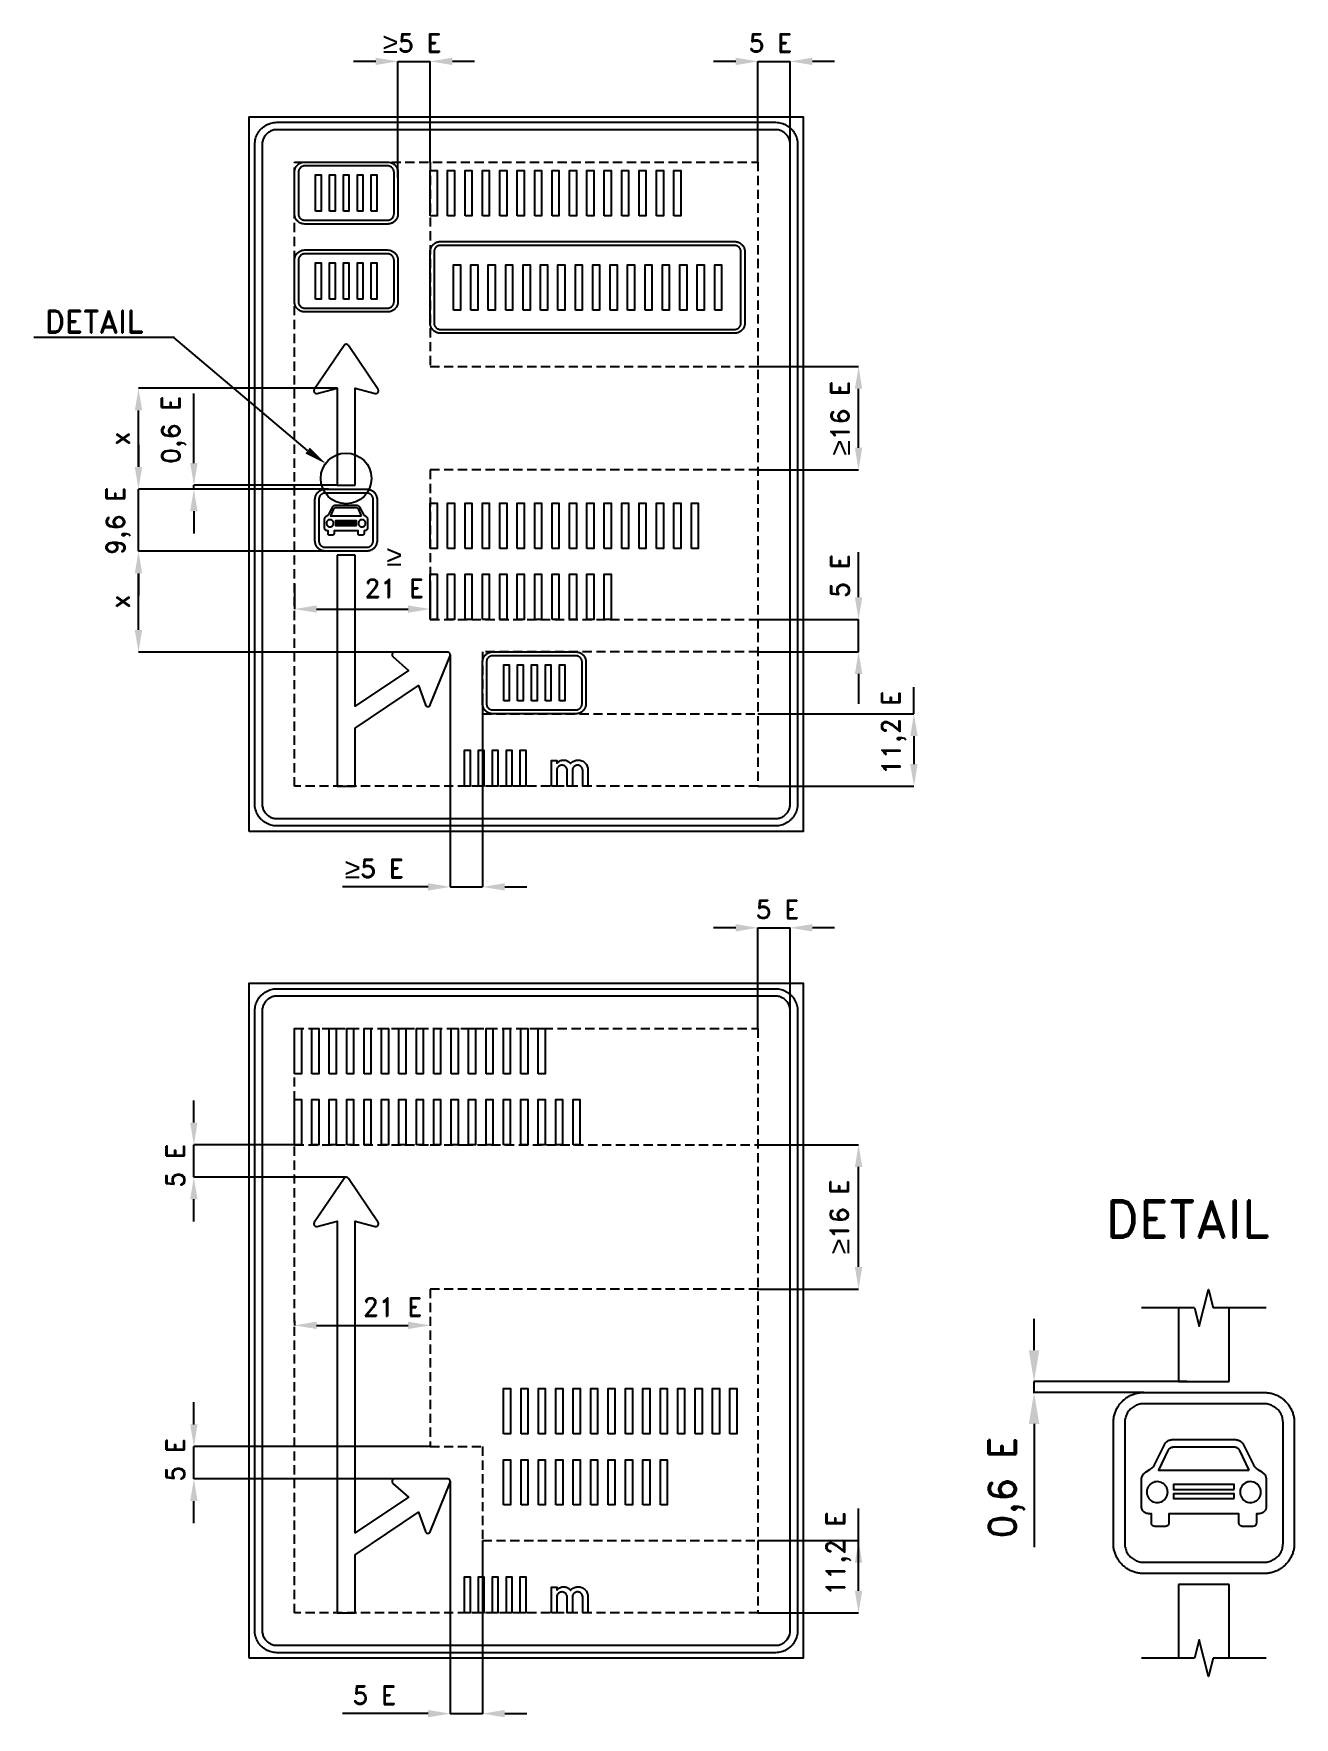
# Model space of a CAD drawing. Header units: millimetres. Extents: x -790 to 6038, y -4407 to 4710.
import ezdxf

# ---------------------------------------------------------------- set-up
doc = ezdxf.new("R2010")
doc.units = ezdxf.units.MM
doc.header["$LTSCALE"] = 5
doc.linetypes.add('ČÁRKOVANÁX2', pattern=[1.5, 1, -0.5])
for name, color, linetype in [('Kóty', 2, 'Continuous'), ('Rozpiska', 7, 'Continuous'), ('Značka', 7, 'Continuous')]:
    doc.layers.add(name, color=color, linetype=linetype)
doc.styles.get("Standard").update_dxf_attribs({"font": 'romand.shx', "height": 100})
doc.dimstyles.get("Standard").update_dxf_attribs({"dimtxt": 100, "dimasz": 120, "dimexe": 0.18, "dimexo": 0.0625, "dimgap": 50, "dimtad": 1, "dimdec": 0, "dimzin": 0, "dimdsep": 46, "dimtxsty": 'Standard', "dimcen": 0.09, "dimadec": 0, "dimazin": 0, "dimtfac": 1, "dimtdec": 0, "dimtofl": 0, "dimtmove": 0, "dimatfit": 3, "dimfxl": 1, "dimtolj": 1, "dimtzin": 0, "dimarcsym": 0})

msp = doc.modelspace()

# ---------------------------------------------------------------- texts
at = {"layer": 'Kóty', "attachment_point": 5}
for s, insert, char_height in [('{\\fArial|b0|i0|c238|p34;\\H1.08333x;≥\\A1;\\Fromand|c238;\\H0.92308x;5 E}', (1259.1, 4659.9), 100), ('\\A1;5 E', (3199.8, 4659.9), 100), ('\\A1;DETAIL', (-463.5, 3150.8), 120), ('{\\fArial|b0|i0|c238|p34;\\H1.08333x;≥\\P\\A1;\\Fromand|c238;\\H0.92308x;21 E}', (1162.6, 1797.4), 100), ('{\\fArial|b0|i0|c238|p34;\\H1.08333x;≥\\A1;\\Fromand|c238;\\H0.92308x;5 E}', (1054.6, 189.9), 100), ('\\A1;21 E', (1153.3, -2184.3), 100), ('\\A1;5 E', (1054.5, -4286.6), 100)]:
    msp.add_mtext(s, dxfattribs=dict(at, insert=insert, char_height=char_height))
at = {"layer": 'Kóty', "attachment_point": 5, "rotation": 90}
for s, insert, char_height in [('\\A1;0,6 E', (-32.2, 2565), 100), ('{\\fArial|b0|i0|c238|p34;\\H1.08333x;≥\\A1;\\Fromand|c238;\\H0.92308x;16 E}', (3577.3, 2627.6), 100), ('\\A1;9,6 E', (-332.2, 2072.2), 100), ('\\A1;5 E', (3577.3, 1773.4), 100), ('\\A1;11,2 E', (3867.8, 924.9), 100), ('\\A1;5 E', (-22.7, -1419.8), 100), ('\\A1;5 E', (-22.7, -3012.3), 100), ('\\A1;0,6 E', (4478.1, -3161.9), 149.74), ('\\A1;11,2 E', (3567.8, -3519.2), 100)]:
    msp.add_mtext(s, dxfattribs=dict(at, insert=insert, char_height=char_height))
at = {"layer": 'Kóty', "insert": (3238, -31.6), "char_height": 100, "width": 335.034, "attachment_point": 5}
msp.add_mtext('\\A1;5 E', dxfattribs=at)
at = {"layer": 'Rozpiska', "color": 7, "insert": (5107.1, -1608.3), "char_height": 200, "attachment_point": 1}
msp.add_mtext_dynamic_manual_height_columns('\\pi-91.90619;DETAIL', width=749.521, gutter_width=100, heights=[0], dxfattribs=at)

# ---------------------------------------------------------------- blocks, each defined once
blk = doc.blocks.new('*D1')
at = {"layer": 'Defpoints', "color": 0, "transparency": 16777216}
for p in [(-222.7, 1907.7), (801.7, 1907.7), (1172, 1361.1)]:
    blk.add_point(p, dxfattribs=at)
at = {"layer": 'Kóty', "color": 0, "lineweight": -2, "transparency": 16777216}
for p, q in [((801.6, 1907.7), (-222.9, 1907.7)), ((-222.7, 1481.1), (-222.7, 1787.7)), ((1172, 1361.1), (-222.9, 1361.1))]:
    blk.add_line(p, q, dxfattribs=at)
at = {"layer": 'Kóty', "color": 0, "transparency": 16777216}
for points in [[(-242.7, 1787.7), (-202.7, 1787.7), (-222.7, 1907.7)], [(-242.7, 1481.1), (-202.7, 1481.1), (-222.7, 1361.1)]]:
    blk.add_solid(points, dxfattribs=at)
at = {"layer": 'Kóty', "color": 0, "transparency": 16777216, "insert": (-322.7, 1634.4), "char_height": 100, "attachment_point": 5, "rotation": 90}
blk.add_mtext('\\A1;x', dxfattribs=at)
blk = doc.blocks.new('*D2')
at = {"layer": 'Defpoints', "color": 0, "transparency": 16777216}
for p in [(-222.7, 2789.9), (853.3, 2789.9), (807.1, 2243.7)]:
    blk.add_point(p, dxfattribs=at)
at = {"layer": 'Kóty', "color": 0, "lineweight": -2, "transparency": 16777216}
for p, q in [((853.2, 2789.9), (-222.9, 2789.9)), ((-222.7, 2363.7), (-222.7, 2669.9)), ((807, 2243.7), (-222.9, 2243.7))]:
    blk.add_line(p, q, dxfattribs=at)
at = {"layer": 'Kóty', "color": 0, "transparency": 16777216}
for points in [[(-242.7, 2669.9), (-202.7, 2669.9), (-222.7, 2789.9)], [(-242.7, 2363.7), (-202.7, 2363.7), (-222.7, 2243.7)]]:
    blk.add_solid(points, dxfattribs=at)
at = {"layer": 'Kóty', "color": 0, "transparency": 16777216, "insert": (-322.7, 2516.8), "char_height": 100, "attachment_point": 5, "rotation": 90}
blk.add_mtext('\\A1;x', dxfattribs=at)
blk = doc.blocks.new('*D3')
at = {"layer": 'Defpoints', "color": 0, "transparency": 16777216}
for p in [(3132.3, -1306.6), (3677.3, -1306.6), (3132.3, -2087.6)]:
    blk.add_point(p, dxfattribs=at)
at = {"layer": 'Kóty', "color": 0, "lineweight": -2, "transparency": 16777216}
for p, q in [((3132.3, -1306.6), (3677.5, -1306.6)), ((3677.3, -1967.6), (3677.3, -1426.6)), ((3132.3, -2087.6), (3677.5, -2087.6))]:
    blk.add_line(p, q, dxfattribs=at)
at = {"layer": 'Kóty', "color": 0, "transparency": 16777216}
for points in [[(3657.3, -1426.6), (3697.3, -1426.6), (3677.3, -1306.6)], [(3657.3, -1967.6), (3697.3, -1967.6), (3677.3, -2087.6)]]:
    blk.add_solid(points, dxfattribs=at)
at = {"layer": 'Kóty', "color": 0, "transparency": 16777216, "insert": (3573.1, -1697.1), "char_height": 100, "attachment_point": 5, "rotation": 90}
blk.add_mtext('\\A1;{\\fArial|b0|i0|c238|p34;\\H1.08333x;≥}16 E', dxfattribs=at)

# ---------------------------------------------------------------- dimensions: what is measured, and where the dimension line sits
at = {"layer": 'Kóty'}
for base, p1, p2, text, picture, middle in [((-222.7, 2789.9), (807.1, 2243.7), (853.3, 2789.9), 'x', '*D2', (-322.7, 2516.8)), ((-222.7, 1907.7), (1172, 1361.1), (801.7, 1907.7), 'x', '*D1', (-322.7, 1634.4)), ((3677.3, -1306.6), (3132.3, -2087.6), (3132.3, -1306.6), '{\\fArial|b0|i0|c238|p34;\\H1.08333x;≥}16 E', '*D3', (3573.1, -1697.1))]:
    dim = msp.add_linear_dim(base=base, p1=p1, p2=p2, angle=90, text=text, dimstyle='Standard', dxfattribs=at)
    dim.commit()
    dim.dimension.update_dxf_attribs({"geometry": picture, "text_midpoint": middle})

# ---------------------------------------------------------------- linework, layer by layer
at = {"color": 5}
for points in [[(377.3, -4086.6), (377.3, -431.6), (3377.3, -431.6), (3377.3, -4086.6), (377.3, -4086.6)], [(622.3, -921.6), (622.3, -676.6), (659.4, -676.6), (659.4, -921.6), (622.3, -921.6)], [(716.6, -921.6), (716.6, -676.6), (753.7, -676.6), (753.7, -921.6), (716.6, -921.6)], [(810.9, -921.6), (810.9, -676.6), (848, -676.6), (848, -921.6), (810.9, -921.6)], [(905.2, -921.6), (905.2, -676.6), (942.3, -676.6), (942.3, -921.6), (905.2, -921.6)], [(999.5, -921.6), (999.5, -676.6), (1036.6, -676.6), (1036.6, -921.6), (999.5, -921.6)], [(1093.8, -921.6), (1093.8, -676.6), (1130.9, -676.6), (1130.9, -921.6), (1093.8, -921.6)], [(1188.1, -921.6), (1188.1, -676.6), (1225.2, -676.6), (1225.2, -921.6), (1188.1, -921.6)], [(1282.4, -921.6), (1282.4, -676.6), (1319.5, -676.6), (1319.5, -921.6), (1282.4, -921.6)], [(1376.7, -921.6), (1376.7, -676.6), (1413.8, -676.6), (1413.8, -921.6), (1376.7, -921.6)], [(1471, -921.6), (1471, -676.6), (1508.1, -676.6), (1508.1, -921.6), (1471, -921.6)], [(1565.3, -921.6), (1565.3, -676.6), (1602.4, -676.6), (1602.4, -921.6), (1565.3, -921.6)], [(1659.6, -921.6), (1659.6, -676.6), (1696.7, -676.6), (1696.7, -921.6), (1659.6, -921.6)], [(1753.9, -921.6), (1753.9, -676.6), (1791, -676.6), (1791, -921.6), (1753.9, -921.6)], [(1848.2, -921.6), (1848.2, -676.6), (1885.3, -676.6), (1885.3, -921.6), (1848.2, -921.6)], [(1942.5, -921.6), (1942.5, -676.6), (1979.6, -676.6), (1979.6, -921.6), (1942.5, -921.6)], [(622.3, -1306.6), (622.3, -1061.6), (659.4, -1061.6), (659.4, -1306.6), (622.3, -1306.6)], [(716.6, -1306.6), (716.6, -1061.6), (753.7, -1061.6), (753.7, -1306.6), (716.6, -1306.6)], [(810.9, -1306.6), (810.9, -1061.6), (848, -1061.6), (848, -1306.6), (810.9, -1306.6)], [(905.2, -1306.6), (905.2, -1061.6), (942.3, -1061.6), (942.3, -1306.6), (905.2, -1306.6)], [(999.5, -1306.6), (999.5, -1061.6), (1036.6, -1061.6), (1036.6, -1306.6), (999.5, -1306.6)], [(1093.8, -1306.6), (1093.8, -1061.6), (1130.9, -1061.6), (1130.9, -1306.6), (1093.8, -1306.6)], [(1188.1, -1306.6), (1188.1, -1061.6), (1225.2, -1061.6), (1225.2, -1306.6), (1188.1, -1306.6)], [(1282.4, -1306.6), (1282.4, -1061.6), (1319.5, -1061.6), (1319.5, -1306.6), (1282.4, -1306.6)], [(1376.7, -1306.6), (1376.7, -1061.6), (1413.8, -1061.6), (1413.8, -1306.6), (1376.7, -1306.6)], [(1471, -1306.6), (1471, -1061.6), (1508.1, -1061.6), (1508.1, -1306.6), (1471, -1306.6)], [(1565.3, -1306.6), (1565.3, -1061.6), (1602.4, -1061.6), (1602.4, -1306.6), (1565.3, -1306.6)], [(1659.6, -1306.6), (1659.6, -1061.6), (1696.7, -1061.6), (1696.7, -1306.6), (1659.6, -1306.6)], [(1753.9, -1306.6), (1753.9, -1061.6), (1791, -1061.6), (1791, -1306.6), (1753.9, -1306.6)], [(1848.2, -1306.6), (1848.2, -1061.6), (1885.3, -1061.6), (1885.3, -1306.6), (1848.2, -1306.6)], [(1942.5, -1306.6), (1942.5, -1061.6), (1979.6, -1061.6), (1979.6, -1306.6), (1942.5, -1306.6)], [(2036.8, -1306.6), (2036.8, -1061.6), (2073.9, -1061.6), (2073.9, -1306.6), (2036.8, -1306.6)], [(2131.1, -1306.6), (2131.1, -1061.6), (2168.2, -1061.6), (2168.2, -1306.6), (2131.1, -1306.6)], [(1543.3, -3841.6), (1543.3, -3645.6), (1573, -3645.6), (1573, -3841.6), (1543.3, -3841.6)], [(1618.7, -3841.6), (1618.7, -3645.6), (1648.4, -3645.6), (1648.4, -3841.6), (1618.7, -3841.6)], [(1694.2, -3841.6), (1694.2, -3645.6), (1723.9, -3645.6), (1723.9, -3841.6), (1694.2, -3841.6)], [(1769.6, -3841.6), (1769.6, -3645.6), (1799.3, -3645.6), (1799.3, -3841.6), (1769.6, -3841.6)], [(1845, -3841.6), (1845, -3645.6), (1874.7, -3645.6), (1874.7, -3841.6), (1845, -3841.6)]]:
    msp.add_lwpolyline(points, dxfattribs=at)
for points in [[(527.3, -4056.6), (526.8, -4056.6), (526.3, -4056.6, -0.032181), (510.8, -4055.5, -0.035446), (495.6, -4052.3, -0.036271), (480.9, -4047.4, -0.034414), (467, -4040.4, -0.033711), (454.1, -4031.7, -0.034082), (442.4, -4021.5, -0.03421), (432.1, -4009.8, -0.034229), (423.5, -3996.9, -0.034026), (416.6, -3983, -0.033416), (411.5, -3968.3, -0.034113), (408.3, -3953, -0.036749), (407.3, -3937.5), (407.3, -3937.1), (407.3, -3936.6), (407.3, -581.6), (407.3, -581.1), (407.3, -580.7, -0.03218), (408.4, -565.2, -0.035459), (411.5, -549.9, -0.036272), (416.5, -535.2, -0.034417), (423.5, -521.3, -0.03372), (432.1, -508.4, -0.034076), (442.4, -496.7, -0.034204), (454.1, -486.4, -0.034215), (467, -477.8, -0.03402), (480.9, -470.9, -0.033415), (495.6, -465.8, -0.034111), (510.8, -462.6, -0.036748), (526.3, -461.6), (526.8, -461.6), (527.3, -461.6), (3227.3, -461.6), (3227.7, -461.6), (3228.2, -461.6, -0.032176), (3243.7, -462.7, -0.03546), (3258.9, -465.8, -0.036261), (3273.7, -470.8, -0.034411), (3287.5, -477.8, -0.03372), (3300.5, -486.5, -0.034086), (3312.1, -496.7, -0.034181), (3322.4, -508.4, -0.034228), (3331, -521.3, -0.03402), (3338, -535.2, -0.033371), (3343, -549.9, -0.034142), (3346.2, -565.2, -0.036779), (3347.3, -580.7), (3347.3, -581.1), (3347.3, -581.6), (3347.3, -3936.6), (3347.3, -3937.1), (3347.3, -3937.5), (3346.2, -3953), (3343, -3968.3), (3338, -3983), (3331, -3996.9), (3322.4, -4009.8, -0.034079), (3312.1, -4021.5, -0.034202), (3300.5, -4031.8, -0.034241), (3287.5, -4040.4, -0.034038), (3273.7, -4047.3, -0.033416), (3258.9, -4052.3, -0.034135), (3243.7, -4055.6, -0.036746), (3228.2, -4056.6), (3227.7, -4056.6), (3227.3, -4056.6), (527.3, -4056.6)], [(527.3, -4016.6), (3227.3, -4016.6), (3227.6, -4016.6), (3227.9, -4016.6, 0.032184), (3238.2, -4015.9, 0.035448), (3248.4, -4013.8, 0.036282), (3258.2, -4010.4, 0.034422), (3267.5, -4005.8, 0.033745), (3276.1, -4000), (3283.8, -3993.2), (3290.7, -3985.4), (3296.5, -3976.8), (3301.1, -3967.5), (3304.4, -3957.7), (3306.6, -3947.6), (3307.3, -3937.2), (3307.3, -3936.9), (3307.3, -3936.6), (3307.3, -581.6), (3307.3, -581.3), (3307.3, -581, 0.032177), (3306.5, -570.6, 0.035489), (3304.4, -560.5, 0.036281), (3301.1, -550.7, 0.034425), (3296.5, -541.4, 0.03374), (3290.7, -532.8, 0.034066), (3283.8, -525, 0.03423), (3276.1, -518.2, 0.0342), (3267.5, -512.4, 0.034034), (3258.2, -507.8, 0.033425), (3248.4, -504.4, 0.034147), (3238.2, -502.3, 0.03674), (3227.9, -501.6), (3227.6, -501.6), (3227.3, -501.6), (527.3, -501.6), (527, -501.6), (526.6, -501.6, 0.032177), (516.3, -502.3, 0.035443), (506.2, -504.4, 0.036259), (496.3, -507.7, 0.034425), (487.1, -512.4, 0.033741), (478.5, -518.2, 0.034066), (470.7, -525, 0.034182), (463.8, -532.8, 0.034226), (458.1, -541.4, 0.034056), (453.5, -550.7, 0.033425), (450.1, -560.5, 0.034151), (448, -570.6, 0.036743), (447.3, -581), (447.3, -581.3), (447.3, -581.6), (447.3, -3936.6), (447.3, -3936.9), (447.3, -3937.2, 0.032179), (448, -3947.6, 0.035442), (450.1, -3957.7, 0.03626), (453.4, -3967.5, 0.034424), (458.1, -3976.8, 0.033731), (463.8, -3985.4, 0.034079), (470.7, -3993.2, 0.034187), (478.5, -4000, 0.034232), (487.1, -4005.8, 0.034052), (496.4, -4010.4, 0.03342), (506.2, -4013.8, 0.034126), (516.3, -4015.9, 0.036746), (526.6, -4016.6), (527, -4016.6), (527.3, -4016.6)], [(2014.7, -3841.6), (2014.7, -3701.5), (2042.9, -3701.5), (2042.9, -3717.1), (2044.4, -3715.4), (2046, -3713.7, -0.053816), (2053.6, -3707.5, -0.054624), (2062.5, -3703, -0.049777), (2070.9, -3700.5, -0.049906), (2079.7, -3699.7, -0.044596), (2087.5, -3700.3, -0.045331), (2095.1, -3702.3, -0.041546), (2102, -3705.4, -0.034794), (2108.4, -3709.5), (2111.9, -3712.3), (2115.1, -3715.4), (2116.6, -3717.2), (2118, -3719.1), (2119.7, -3717.1), (2121.4, -3715.2, -0.072053), (2131.9, -3707, -0.06646), (2144.3, -3701.9, -0.035531), (2151.1, -3700.3, -0.035838), (2158.1, -3699.7, -0.050517), (2168.1, -3700.6, -0.049654), (2177.8, -3703.4, -0.068297), (2190, -3710, -0.073278), (2199.9, -3719.6, -0.056845), (2205.8, -3728.9, -0.048807), (2209.5, -3739.1), (2210.4, -3742.9), (2211, -3746.7), (2211.2, -3748.4), (2211.3, -3750.1), (2211.3, -3841.6), (2183.2, -3841.6), (2183.2, -3755.8), (2183.1, -3754.7), (2183.1, -3753.7), (2182.2, -3748.5), (2180.3, -3743.5, 0.067731), (2176.4, -3737.5, 0.066971), (2171.1, -3732.8, 0.073524), (2164, -3729.2, 0.074309), (2156.3, -3727.8, 0.080745), (2147.8, -3728.6, 0.080654), (2139.9, -3732.1, 0.070475), (2134.3, -3736.8, 0.075336), (2130.2, -3742.8), (2128.3, -3747.8), (2127.3, -3753.2), (2127.2, -3753.9), (2127.1, -3754.7), (2127.1, -3841.6), (2099, -3841.6), (2099, -3755.2), (2098.9, -3754.1), (2098.9, -3752.9, 0.073794), (2097.2, -3745.9, 0.06906), (2093.7, -3739.6, 0.074743), (2088.3, -3733.8, 0.073748), (2081.4, -3729.9, 0.089055), (2071.7, -3727.8, 0.093654), (2062, -3729.1, 0.073313), (2055.4, -3732.2, 0.071118), (2049.9, -3737.1, 0.077009), (2045.3, -3744.1, 0.078045), (2043.1, -3752.1), (2043, -3753.1), (2042.9, -3754.2), (2042.9, -3841.6), (2014.7, -3841.6)]]:
    msp.add_lwpolyline(points, format="xyb", dxfattribs=at)
at = {"layer": 'Kóty'}
for p, q in [((1062.3, 4559.9), (942.3, 4559.9)), ((1182.3, 3931.4), (1182.3, 4560.1)), ((1357.3, 4015), (1357.3, 4560.1)), ((1597.3, 4559.9), (1477.3, 4559.9)), ((3012.3, 4559.9), (2892.3, 4559.9)), ((3132.3, 4015), (3132.3, 4560.1)), ((3307.3, 4015), (3307.3, 4560.1)), ((3547.3, 4559.9), (3427.3, 4559.9)), ((693.4, 2452.4), (-30.4, 3064.9)), ((3132.3, 2907.6), (3677.5, 2907.6)), ((77.3, 2384.7), (77.3, 2761.6)), ((3677.3, 2467.6), (3677.3, 2787.6)), ((-222.7, 2483.7), (-222.7, 2363.7)), ((3132.3, 2347.6), (3677.5, 2347.6)), ((807, 2243.7), (-222.9, 2243.7)), ((853.2, 2264.7), (77.1, 2264.7)), ((807.1, 2243.7), (77.1, 2243.7)), ((77.3, 2123.7), (77.3, 2003.7)), ((819.2, 1907.7), (-222.9, 1907.7)), ((3677.3, 1657.9), (3677.3, 1903.2)), ((-222.7, 1787.7), (-222.7, 1667.7)), ((622.3, 1731.3), (622.3, 1594)), ((1357.3, 1731.3), (1357.3, 1594)), ((742.3, 1594.2), (1237.3, 1594.2)), ((3132.3, 1537.9), (3677.5, 1537.9)), ((1466, 1346.6), (1466, 89.7)), ((3132.3, 1362.9), (3677.5, 1362.9)), ((3677.3, 1242.9), (3677.3, 1080.6)), ((1640.9, 1082.8), (1640.9, 89.7)), ((3132.3, 1026.9), (3977.5, 1026.9)), ((3977.3, 906.9), (3977.3, 754.9)), ((3132.3, 634.9), (3977.5, 634.9)), ((1346, 89.9), (883.1, 89.9)), ((1760.9, 89.9), (1880.9, 89.9)), ((3012.3, -131.6), (2892.3, -131.6)), ((3132.3, -676.5), (3132.3, -131.4)), ((3307.3, -676.5), (3307.3, -131.4)), ((3547.3, -131.6), (3427.3, -131.6)), ((77.3, -1186.6), (77.3, -1066.6)), ((622.2, -1306.6), (77.1, -1306.6)), ((903.9, -1481.6), (77.1, -1481.6)), ((77.3, -1721.6), (77.3, -1601.6)), ((622.3, -2259.2), (622.3, -2284.5)), ((1357.3, -2259.2), (1357.3, -2284.5)), ((4627.8, -2419.3), (4627.8, -2249.6)), ((742.3, -2284.3), (1237.3, -2284.3)), ((5455.7, -2589), (4627.5, -2589)), ((77.3, -2820.8), (77.3, -2700.8)), ((5223, -2647.8), (4623.6, -2647.8)), ((4627.8, -2817.5), (4627.8, -3485.8)), ((1357.2, -2940.8), (77.1, -2940.8)), ((1175.3, -3115.4), (77.1, -3115.4)), ((1465.9, -3128.4), (1465.9, -4386.8)), ((77.3, -3355.4), (77.3, -3235.4)), ((3677.3, -3449.6), (3677.3, -3276.5)), ((1640.9, -3449.7), (1640.9, -4386.8)), ((3132.3, -3449.6), (3677.5, -3449.6)), ((3677.3, -3721.6), (3677.3, -3569.6)), ((3132.3, -3841.6), (3677.5, -3841.6)), ((1345.9, -4386.6), (883, -4386.6)), ((1760.9, -4386.6), (1880.9, -4386.6))]:
    msp.add_line(p, q, dxfattribs=at)
for points in [[(1182.3, 4559.9), (1357.3, 4559.9)], [(3132.3, 4559.9), (3307.3, 4559.9)], [(-27.9, 3064.9), (-790.4, 3064.9)], [(-222.7, 1907.7), (-222.7, 2243.7)], [(77.1, 2243.7), (77.3, 2264.7)], [(3677.3, 1362.9), (3677.3, 1537.9)], [(3977.3, 1026.9), (3977.3, 1172.2)], [(1466, 89.9), (1640.9, 89.7)], [(3132.3, -131.6), (3307.3, -131.6)], [(77.3, -1481.6), (77.3, -1306.6)], [(4627.8, -2647.8), (4627.8, -2589)], [(77.3, -3115.4), (77.3, -2940.8)], [(3677.3, -3645.6), (3677.3, -3449.6)], [(1465.9, -4386.6), (1640.9, -4386.6)]]:
    msp.add_lwpolyline(points, dxfattribs=at)
for points in [[(1062.3, 4579.9), (1062.3, 4539.9), (1182.3, 4559.9)], [(1477.3, 4579.9), (1477.3, 4539.9), (1357.3, 4559.9)], [(3012.3, 4579.9), (3012.3, 4539.9), (3132.3, 4559.9)], [(3427.3, 4579.9), (3427.3, 4539.9), (3307.3, 4559.9)], [(3657.3, 2787.6), (3697.3, 2787.6), (3677.3, 2907.6)], [(681.7, 2436.2), (705.1, 2468.6), (790.6, 2382)], [(3657.3, 2467.6), (3697.3, 2467.6), (3677.3, 2347.6)], [(57.3, 2384.7), (97.3, 2384.7), (77.3, 2264.7)], [(-242.7, 2363.7), (-202.7, 2363.7), (-222.7, 2243.7)], [(57.3, 2123.7), (97.3, 2123.7), (77.3, 2243.7)], [(-242.7, 1787.7), (-202.7, 1787.7), (-222.7, 1907.7)], [(3657.3, 1657.9), (3697.3, 1657.9), (3677.3, 1537.9)], [(742.3, 1614.2), (742.3, 1574.2), (622.3, 1594.2)], [(1237.3, 1614.2), (1237.3, 1574.2), (1357.3, 1594.2)], [(3657.3, 1242.9), (3697.3, 1242.9), (3677.3, 1362.9)], [(3957.3, 906.9), (3997.3, 906.9), (3977.3, 1026.9)], [(3957.3, 754.9), (3997.3, 754.9), (3977.3, 634.9)], [(1346, 109.9), (1346, 69.9), (1466, 89.9)], [(1760.9, 109.9), (1760.9, 69.9), (1640.9, 89.9)], [(3012.3, -111.6), (3012.3, -151.6), (3132.3, -131.6)], [(3427.3, -111.6), (3427.3, -151.6), (3307.3, -131.6)], [(57.3, -1186.6), (97.3, -1186.6), (77.3, -1306.6)], [(57.3, -1601.6), (97.3, -1601.6), (77.3, -1481.6)], [(742.3, -2264.3), (742.3, -2304.3), (622.3, -2284.3)], [(1237.3, -2264.3), (1237.3, -2304.3), (1357.3, -2284.3)], [(4599.6, -2419.3), (4656.1, -2419.3), (4627.8, -2589)], [(4599.6, -2817.5), (4656.1, -2817.5), (4627.8, -2647.8)], [(57.3, -2820.8), (97.3, -2820.8), (77.3, -2940.8)], [(57.3, -3235.4), (97.3, -3235.4), (77.3, -3115.4)], [(3657.3, -3569.6), (3697.3, -3569.6), (3677.3, -3449.6)], [(3657.3, -3721.6), (3697.3, -3721.6), (3677.3, -3841.6)], [(1345.9, -4366.6), (1345.9, -4406.6), (1465.9, -4386.6)], [(1760.9, -4366.6), (1760.9, -4406.6), (1640.9, -4386.6)]]:
    msp.add_solid(points, dxfattribs=at)
at = {"layer": 'Značka', "color": 7}
for p, q in [((5497.6, -2189), (5210.3, -2189)), ((5884.7, -2189), (5597.4, -2189)), ((5497.6, -4086.6), (5210.3, -4086.6)), ((5884.7, -4086.6), (5597.4, -4086.6))]:
    msp.add_line(p, q, dxfattribs=at)
at = {"layer": 'Značka', "color": 5}
for points in [[(377.3, 389.9), (377.3, 4259.9), (3377.3, 4259.9), (3377.3, 389.9), (377.3, 389.9)], [(736.5, 3748.9), (736.5, 3944.9), (766.3, 3944.9), (766.3, 3748.9), (736.5, 3748.9)], [(812, 3748.9), (812, 3944.9), (841.7, 3944.9), (841.7, 3748.9), (812, 3748.9)], [(887.4, 3748.9), (887.4, 3944.9), (917.1, 3944.9), (917.1, 3748.9), (887.4, 3748.9)], [(962.9, 3748.9), (962.9, 3944.9), (992.6, 3944.9), (992.6, 3748.9), (962.9, 3748.9)], [(1038.3, 3748.9), (1038.3, 3944.9), (1068, 3944.9), (1068, 3748.9), (1038.3, 3748.9)], [(1357.3, 3724.4), (1357.3, 3969.4), (1394.4, 3969.4), (1394.4, 3724.4), (1357.3, 3724.4)], [(1451.6, 3724.4), (1451.6, 3969.4), (1488.7, 3969.4), (1488.7, 3724.4), (1451.6, 3724.4)], [(1545.9, 3724.4), (1545.9, 3969.4), (1583, 3969.4), (1583, 3724.4), (1545.9, 3724.4)], [(1640.2, 3724.4), (1640.2, 3969.4), (1677.3, 3969.4), (1677.3, 3724.4), (1640.2, 3724.4)], [(1734.5, 3724.4), (1734.5, 3969.4), (1771.6, 3969.4), (1771.6, 3724.4), (1734.5, 3724.4)], [(1828.8, 3724.4), (1828.8, 3969.4), (1865.9, 3969.4), (1865.9, 3724.4), (1828.8, 3724.4)], [(1923.1, 3724.4), (1923.1, 3969.4), (1960.2, 3969.4), (1960.2, 3724.4), (1923.1, 3724.4)], [(2017.4, 3724.4), (2017.4, 3969.4), (2054.5, 3969.4), (2054.5, 3724.4), (2017.4, 3724.4)], [(2111.7, 3724.4), (2111.7, 3969.4), (2148.8, 3969.4), (2148.8, 3724.4), (2111.7, 3724.4)], [(2206, 3724.4), (2206, 3969.4), (2243.1, 3969.4), (2243.1, 3724.4), (2206, 3724.4)], [(2300.3, 3724.4), (2300.3, 3969.4), (2337.4, 3969.4), (2337.4, 3724.4), (2300.3, 3724.4)], [(2394.6, 3724.4), (2394.6, 3969.4), (2431.7, 3969.4), (2431.7, 3724.4), (2394.6, 3724.4)], [(2488.9, 3724.4), (2488.9, 3969.4), (2526, 3969.4), (2526, 3724.4), (2488.9, 3724.4)], [(2583.2, 3724.4), (2583.2, 3969.4), (2620.3, 3969.4), (2620.3, 3724.4), (2583.2, 3724.4)], [(2677.5, 3724.4), (2677.5, 3969.4), (2714.6, 3969.4), (2714.6, 3724.4), (2677.5, 3724.4)], [(736.5, 3272.9), (736.5, 3468.9), (766.3, 3468.9), (766.3, 3272.9), (736.5, 3272.9)], [(812, 3272.9), (812, 3468.9), (841.7, 3468.9), (841.7, 3272.9), (812, 3272.9)], [(887.4, 3272.9), (887.4, 3468.9), (917.1, 3468.9), (917.1, 3272.9), (887.4, 3272.9)], [(962.9, 3272.9), (962.9, 3468.9), (992.6, 3468.9), (992.6, 3272.9), (962.9, 3272.9)], [(1038.3, 3272.9), (1038.3, 3468.9), (1068, 3468.9), (1068, 3272.9), (1038.3, 3272.9)], [(951.3, 2264.7), (951.3, 2789.9), (1059.8, 2762.3)], [(853.3, 2264.7), (951.3, 2264.7)], [(985.5, 2099.4), (968.3, 2136.2), (967.8, 2136.8), (967.2, 2137.4), (966.3, 2138.3), (965.3, 2139.2), (964.4, 2139.9), (963.4, 2140.4), (962.3, 2140.9), (961.2, 2141.4), (960.2, 2141.7), (959.2, 2141.9), (958.2, 2142.1), (957.1, 2142.2), (956.2, 2142.2), (955.4, 2142.2), (847.2, 2142.2), (846.3, 2142.2), (845.3, 2142.2), (844.3, 2142.1), (843.2, 2141.9), (842.2, 2141.6), (841.3, 2141.3), (840.3, 2140.9), (839.2, 2140.4), (838.2, 2139.8), (837.3, 2139.1), (836.2, 2138.2), (835.2, 2137.2), (834.8, 2136.7), (834.3, 2136.2), (817.2, 2099.4), (985.5, 2099.4)], [(1357.3, 1922.9), (1357.3, 2167.9), (1394.4, 2167.9), (1394.4, 1922.9), (1357.3, 1922.9)], [(1451.6, 1922.9), (1451.6, 2167.9), (1488.7, 2167.9), (1488.7, 1922.9), (1451.6, 1922.9)], [(1545.9, 1922.9), (1545.9, 2167.9), (1583, 2167.9), (1583, 1922.9), (1545.9, 1922.9)], [(1640.2, 1922.9), (1640.2, 2167.9), (1677.3, 2167.9), (1677.3, 1922.9), (1640.2, 1922.9)], [(1734.5, 1922.9), (1734.5, 2167.9), (1771.6, 2167.9), (1771.6, 1922.9), (1734.5, 1922.9)], [(1828.8, 1922.9), (1828.8, 2167.9), (1865.9, 2167.9), (1865.9, 1922.9), (1828.8, 1922.9)], [(1923.1, 1922.9), (1923.1, 2167.9), (1960.2, 2167.9), (1960.2, 1922.9), (1923.1, 1922.9)], [(2017.4, 1922.9), (2017.4, 2167.9), (2054.5, 2167.9), (2054.5, 1922.9), (2017.4, 1922.9)], [(2111.7, 1922.9), (2111.7, 2167.9), (2148.8, 2167.9), (2148.8, 1922.9), (2111.7, 1922.9)], [(2206, 1922.9), (2206, 2167.9), (2243.1, 2167.9), (2243.1, 1922.9), (2206, 1922.9)], [(2300.3, 1922.9), (2300.3, 2167.9), (2337.4, 2167.9), (2337.4, 1922.9), (2300.3, 1922.9)], [(2394.6, 1922.9), (2394.6, 2167.9), (2431.7, 2167.9), (2431.7, 1922.9), (2394.6, 1922.9)], [(2488.9, 1922.9), (2488.9, 2167.9), (2526, 2167.9), (2526, 1922.9), (2488.9, 1922.9)], [(2583.2, 1922.9), (2583.2, 2167.9), (2620.3, 2167.9), (2620.3, 1922.9), (2583.2, 1922.9)], [(2677.5, 1922.9), (2677.5, 2167.9), (2714.6, 2167.9), (2714.6, 1922.9), (2677.5, 1922.9)], [(2771.8, 1922.9), (2771.8, 2167.9), (2808.9, 2167.9), (2808.9, 1922.9), (2771.8, 1922.9)], [(957.5, 2063.9), (957.5, 2072.6), (845.2, 2072.6), (845.2, 2063.9), (957.5, 2063.9)], [(957.5, 2047.2), (957.5, 2055.4), (845.2, 2055.4), (845.2, 2047.2), (957.5, 2047.2)], [(951.3, 1886.7), (853.3, 1886.7)], [(1357.3, 1537.9), (1357.3, 1782.9), (1394.4, 1782.9), (1394.4, 1537.9), (1357.3, 1537.9)], [(1451.6, 1537.9), (1451.6, 1782.9), (1488.7, 1782.9), (1488.7, 1537.9), (1451.6, 1537.9)], [(1545.9, 1537.9), (1545.9, 1782.9), (1583, 1782.9), (1583, 1537.9), (1545.9, 1537.9)], [(1640.2, 1537.9), (1640.2, 1782.9), (1677.3, 1782.9), (1677.3, 1537.9), (1640.2, 1537.9)], [(1734.5, 1537.9), (1734.5, 1782.9), (1771.6, 1782.9), (1771.6, 1537.9), (1734.5, 1537.9)], [(1828.8, 1537.9), (1828.8, 1782.9), (1865.9, 1782.9), (1865.9, 1537.9), (1828.8, 1537.9)], [(1923.1, 1537.9), (1923.1, 1782.9), (1960.2, 1782.9), (1960.2, 1537.9), (1923.1, 1537.9)], [(2017.4, 1537.9), (2017.4, 1782.9), (2054.5, 1782.9), (2054.5, 1537.9), (2017.4, 1537.9)], [(2111.7, 1537.9), (2111.7, 1782.9), (2148.8, 1782.9), (2148.8, 1537.9), (2111.7, 1537.9)], [(2206, 1537.9), (2206, 1782.9), (2243.1, 1782.9), (2243.1, 1537.9), (2206, 1537.9)], [(2300.3, 1537.9), (2300.3, 1782.9), (2337.4, 1782.9), (2337.4, 1537.9), (2300.3, 1537.9)], [(1755.2, 1096.9), (1755.2, 1292.9), (1784.9, 1292.9), (1784.9, 1096.9), (1755.2, 1096.9)], [(1830.6, 1096.9), (1830.6, 1292.9), (1860.3, 1292.9), (1860.3, 1096.9), (1830.6, 1096.9)], [(1906, 1096.9), (1906, 1292.9), (1935.7, 1292.9), (1935.7, 1096.9), (1906, 1096.9)], [(1981.5, 1096.9), (1981.5, 1292.9), (2011.2, 1292.9), (2011.2, 1096.9), (1981.5, 1096.9)], [(2056.9, 1096.9), (2056.9, 1292.9), (2086.6, 1292.9), (2086.6, 1096.9), (2056.9, 1096.9)], [(1543.3, 634.9), (1543.3, 830.9), (1573, 830.9), (1573, 634.9), (1543.3, 634.9)], [(1618.7, 634.9), (1618.7, 830.9), (1648.4, 830.9), (1648.4, 634.9), (1618.7, 634.9)], [(1694.2, 634.9), (1694.2, 830.9), (1723.9, 830.9), (1723.9, 634.9), (1694.2, 634.9)], [(1769.6, 634.9), (1769.6, 830.9), (1799.3, 830.9), (1799.3, 634.9), (1769.6, 634.9)], [(1845, 634.9), (1845, 830.9), (1874.7, 830.9), (1874.7, 634.9), (1845, 634.9)], [(5410.3, -2189), (5410.3, -2589)], [(5684.7, -2383.2), (5684.7, -2189)], [(5684.7, -2589), (5684.7, -2189)], [(1755.1, -2871.6), (1755.1, -2626.6), (1792.2, -2626.6), (1792.2, -2871.6), (1755.1, -2871.6)], [(1849.4, -2871.6), (1849.4, -2626.6), (1886.5, -2626.6), (1886.5, -2871.6), (1849.4, -2871.6)], [(1943.7, -2871.6), (1943.7, -2626.6), (1980.8, -2626.6), (1980.8, -2871.6), (1943.7, -2871.6)], [(2038, -2871.6), (2038, -2626.6), (2075.1, -2626.6), (2075.1, -2871.6), (2038, -2871.6)], [(2132.3, -2871.6), (2132.3, -2626.6), (2169.4, -2626.6), (2169.4, -2871.6), (2132.3, -2871.6)], [(2226.6, -2871.6), (2226.6, -2626.6), (2263.7, -2626.6), (2263.7, -2871.6), (2226.6, -2871.6)], [(2320.9, -2871.6), (2320.9, -2626.6), (2358, -2626.6), (2358, -2871.6), (2320.9, -2871.6)], [(2415.2, -2871.6), (2415.2, -2626.6), (2452.3, -2626.6), (2452.3, -2871.6), (2415.2, -2871.6)], [(2509.5, -2871.6), (2509.5, -2626.6), (2546.6, -2626.6), (2546.6, -2871.6), (2509.5, -2871.6)], [(2603.8, -2871.6), (2603.8, -2626.6), (2640.9, -2626.6), (2640.9, -2871.6), (2603.8, -2871.6)], [(2698.1, -2871.6), (2698.1, -2626.6), (2735.2, -2626.6), (2735.2, -2871.6), (2698.1, -2871.6)], [(2792.4, -2871.6), (2792.4, -2626.6), (2829.5, -2626.6), (2829.5, -2871.6), (2792.4, -2871.6)], [(2886.7, -2871.6), (2886.7, -2626.6), (2923.8, -2626.6), (2923.8, -2871.6), (2886.7, -2871.6)], [(2981, -2871.6), (2981, -2626.6), (3018.1, -2626.6), (3018.1, -2871.6), (2981, -2871.6)], [(5410.3, -2589), (5684.7, -2589)], [(5792.9, -3068.7), (5742.8, -2961.3), (5741.3, -2959.5), (5739.8, -2957.8), (5737, -2955), (5734, -2952.5), (5731.4, -2950.6), (5728.5, -2949), (5725.5, -2947.5), (5722.3, -2946.3), (5719.4, -2945.3), (5716.4, -2944.6), (5713.3, -2944.1), (5710.2, -2943.9), (5707.7, -2943.8), (5705.3, -2943.8), (5389.8, -2943.8), (5387, -2943.8), (5384.2, -2943.9), (5381.1, -2944.2), (5378.1, -2944.7), (5375.2, -2945.4), (5372.4, -2946.4), (5369.4, -2947.6), (5366.5, -2949), (5363.5, -2950.7), (5360.7, -2952.7), (5357.6, -2955.4), (5354.7, -2958.5), (5353.4, -2959.9), (5352.2, -2961.3), (5302.1, -3068.7), (5792.9, -3068.7)], [(1755.1, -3256.6), (1755.1, -3011.6), (1792.2, -3011.6), (1792.2, -3256.6), (1755.1, -3256.6)], [(1849.4, -3256.6), (1849.4, -3011.6), (1886.5, -3011.6), (1886.5, -3256.6), (1849.4, -3256.6)], [(1943.7, -3256.6), (1943.7, -3011.6), (1980.8, -3011.6), (1980.8, -3256.6), (1943.7, -3256.6)], [(2038, -3256.6), (2038, -3011.6), (2075.1, -3011.6), (2075.1, -3256.6), (2038, -3256.6)], [(2132.3, -3256.6), (2132.3, -3011.6), (2169.4, -3011.6), (2169.4, -3256.6), (2132.3, -3256.6)], [(2226.6, -3256.6), (2226.6, -3011.6), (2263.7, -3011.6), (2263.7, -3256.6), (2226.6, -3256.6)], [(2320.9, -3256.6), (2320.9, -3011.6), (2358, -3011.6), (2358, -3256.6), (2320.9, -3256.6)], [(2415.2, -3256.6), (2415.2, -3011.6), (2452.3, -3011.6), (2452.3, -3256.6), (2415.2, -3256.6)], [(2509.5, -3256.6), (2509.5, -3011.6), (2546.6, -3011.6), (2546.6, -3256.6), (2509.5, -3256.6)], [(2603.8, -3256.6), (2603.8, -3011.6), (2640.9, -3011.6), (2640.9, -3256.6), (2603.8, -3256.6)], [(5711.3, -3172.2), (5711.3, -3146.8), (5383.8, -3146.8), (5383.8, -3172.2), (5711.3, -3172.2)], [(5711.3, -3220.9), (5711.3, -3197), (5383.8, -3197), (5383.8, -3220.9), (5711.3, -3220.9)], [(5410.3, -3686.6), (5410.3, -4086.6)], [(5684.7, -3686.6), (5410.3, -3686.6)], [(5684.7, -4086.6), (5684.7, -3686.6)]]:
    msp.add_lwpolyline(points, dxfattribs=at)
for points in [[(527.3, 419.9), (526.8, 419.9), (526.3, 419.9, -0.03218), (510.8, 421, -0.035443), (495.6, 424.1, -0.036267), (480.9, 429.1, -0.03442), (467, 436.1, -0.033721), (454.1, 444.8, -0.034085), (442.4, 455, -0.034209), (432.1, 466.7, -0.034229), (423.5, 479.6, -0.034044), (416.6, 493.5, -0.033412), (411.5, 508.2, -0.034127), (408.3, 523.5, -0.036745), (407.3, 539), (407.3, 539.4), (407.3, 539.9), (407.3, 4109.9), (407.3, 4110.4), (407.3, 4110.8, -0.032181), (408.4, 4126.3, -0.035446), (411.5, 4141.6, -0.036271), (416.5, 4156.3, -0.034414), (423.5, 4170.2, -0.033711), (432.1, 4183.1, -0.034082), (442.4, 4194.7, -0.03421), (454.1, 4205, -0.034229), (467, 4213.7, -0.034026), (480.9, 4220.6, -0.033416), (495.6, 4225.6, -0.034113), (510.8, 4228.9, -0.036749), (526.3, 4229.9), (526.8, 4229.9), (527.3, 4229.9), (3227.3, 4229.9), (3227.7, 4229.9), (3228.2, 4229.9, -0.03218), (3243.7, 4228.8, -0.035459), (3258.9, 4225.6, -0.036272), (3273.7, 4220.7, -0.034417), (3287.5, 4213.7, -0.03372), (3300.5, 4205, -0.034076), (3312.1, 4194.7, -0.034204), (3322.4, 4183.1, -0.034215), (3331, 4170.2, -0.03402), (3338, 4156.3, -0.033415), (3343, 4141.6, -0.034111), (3346.2, 4126.3, -0.036748), (3347.3, 4110.8), (3347.3, 4110.4), (3347.3, 4109.9), (3347.3, 539.9), (3347.3, 539.4), (3347.3, 539, -0.032179), (3346.2, 523.5, -0.035457), (3343, 508.2, -0.036267), (3338, 493.5, -0.034424), (3331, 479.6, -0.033731), (3322.4, 466.7, -0.034079), (3312.1, 455, -0.034202), (3300.5, 444.7, -0.034215), (3287.5, 436.1, -0.034038), (3273.7, 429.2, -0.033411), (3258.9, 424.1, -0.034125), (3243.7, 420.9, -0.036744), (3228.2, 419.9), (3227.7, 419.9), (3227.3, 419.9), (527.3, 419.9)], [(527.3, 459.9), (3227.3, 459.9), (3227.6, 459.9), (3227.9, 459.9, 0.032178), (3238.2, 460.6, 0.035444), (3248.4, 462.7, 0.036267), (3258.2, 466, 0.034422), (3267.5, 470.7, 0.033731), (3276.1, 476.5, 0.034071), (3283.8, 483.3, 0.034205), (3290.7, 491.1, 0.034223), (3296.5, 499.7, 0.034048), (3301.1, 509, 0.033416), (3304.4, 518.8, 0.034152), (3306.6, 528.9, 0.036741), (3307.3, 539.3), (3307.3, 539.6), (3307.3, 539.9), (3307.3, 4109.9), (3307.3, 4110.2), (3307.3, 4110.5, 0.032177), (3306.5, 4120.9, 0.035443), (3304.4, 4131, 0.036259), (3301.1, 4140.8, 0.034425), (3296.5, 4150.1, 0.033741), (3290.7, 4158.7, 0.034066), (3283.8, 4166.5, 0.034182), (3276.1, 4173.3, 0.034226), (3267.5, 4179.1, 0.034056), (3258.2, 4183.7, 0.033425), (3248.4, 4187.1, 0.034151), (3238.2, 4189.2, 0.036743), (3227.9, 4189.9), (3227.6, 4189.9), (3227.3, 4189.9), (527.3, 4189.9), (527, 4189.9), (526.6, 4189.9), (516.3, 4189.2, 0.035442), (506.2, 4187.1, 0.03626), (496.4, 4183.7, 0.034424), (487.1, 4179.1, 0.033731), (478.5, 4173.3, 0.034079), (470.7, 4166.5, 0.034187), (463.8, 4158.7, 0.034232), (458.1, 4150.1, 0.034052), (453.5, 4140.8, 0.03342), (450.1, 4131, 0.034126), (448, 4120.8, 0.036746), (447.3, 4110.5, 0.000846), (447.3, 4110.2), (447.3, 4109.9), (447.3, 539.9), (447.3, 539.6), (447.3, 539.3, 0.03218), (448, 528.9, 0.035443), (450.1, 518.8, 0.036267), (453.4, 509, 0.03442), (458.1, 499.7, 0.033721), (463.8, 491.1, 0.034085), (470.7, 483.3, 0.03421), (478.5, 476.5, 0.034229), (487.1, 470.7, 0.034044), (496.4, 466.1, 0.033411), (506.2, 462.7, 0.034128), (516.3, 460.6, 0.036745), (526.6, 459.9), (527, 459.9), (527.3, 459.9)], [(678.3, 3678.9), (678.1, 3678.9), (677.8, 3678.9), (670.6, 3679.4), (663.5, 3680.9), (656.6, 3683.2), (650.2, 3686.5), (644.1, 3690.5, -0.034088), (638.7, 3695.3, -0.034225), (633.9, 3700.7, -0.034207), (629.9, 3706.8, -0.034023), (626.6, 3713.3, -0.033406), (624.3, 3720.1, -0.034126), (622.8, 3727.2, -0.036744), (622.3, 3734.5), (622.3, 3734.7), (622.3, 3734.9), (622.3, 3958.9), (622.3, 3959.1), (622.3, 3959.3, -0.032185), (622.8, 3966.6, -0.035439), (624.3, 3973.7, -0.03626), (626.6, 3980.5, -0.034401), (629.9, 3987, -0.03371), (633.9, 3993.1, -0.034105), (638.7, 3998.5, -0.034249), (644.1, 4003.3), (650.2, 4007.3), (656.6, 4010.6), (663.5, 4012.9), (670.6, 4014.4), (677.8, 4014.9), (678.1, 4014.9), (678.3, 4014.9), (1126.3, 4014.9), (1126.5, 4014.9), (1126.7, 4014.9), (1133.9, 4014.4), (1141.1, 4012.9), (1147.9, 4010.6), (1154.4, 4007.3), (1160.4, 4003.3, -0.034083), (1165.9, 3998.5, -0.034225), (1170.7, 3993.1, -0.034201), (1174.7, 3987, -0.034025), (1177.9, 3980.5, -0.03341), (1180.3, 3973.7, -0.03413), (1181.8, 3966.6, -0.036741), (1182.3, 3959.3), (1182.3, 3959.1), (1182.3, 3958.9), (1182.3, 3734.9), (1182.3, 3734.7), (1182.3, 3734.5, -0.032185), (1181.8, 3727.2, -0.035429), (1180.3, 3720.1, -0.036262), (1178, 3713.2, -0.034401), (1174.7, 3706.8, -0.033702), (1170.7, 3700.7, -0.034105), (1165.9, 3695.3, -0.034246), (1160.4, 3690.5, -0.034255), (1154.4, 3686.5, -0.034078), (1147.9, 3683.2, -0.033424), (1141.1, 3680.9, -0.034116), (1133.9, 3679.4, -0.036745), (1126.7, 3678.9), (1126.5, 3678.9), (1126.3, 3678.9), (678.3, 3678.9)], [(678.3, 3678.9), (678.1, 3678.9), (677.8, 3678.9), (670.6, 3679.4), (663.5, 3680.9), (656.6, 3683.2), (650.2, 3686.5), (644.1, 3690.5, -0.034088), (638.7, 3695.3, -0.034225), (633.9, 3700.7, -0.034207), (629.9, 3706.8, -0.034023), (626.6, 3713.3, -0.033406), (624.3, 3720.1, -0.034126), (622.8, 3727.2, -0.036744), (622.3, 3734.5), (622.3, 3734.7), (622.3, 3734.9), (622.3, 3958.9), (622.3, 3959.1), (622.3, 3959.3, -0.032185), (622.8, 3966.6, -0.035439), (624.3, 3973.7, -0.03626), (626.6, 3980.5, -0.034401), (629.9, 3987, -0.03371), (633.9, 3993.1, -0.034105), (638.7, 3998.5, -0.034249), (644.1, 4003.3), (650.2, 4007.3), (656.6, 4010.6), (663.5, 4012.9), (670.6, 4014.4), (677.8, 4014.9), (678.1, 4014.9), (678.3, 4014.9), (1126.3, 4014.9), (1126.5, 4014.9), (1126.7, 4014.9), (1133.9, 4014.4), (1141.1, 4012.9), (1147.9, 4010.6), (1154.4, 4007.3), (1160.4, 4003.3, -0.034083), (1165.9, 3998.5, -0.034225), (1170.7, 3993.1, -0.034201), (1174.7, 3987, -0.034025), (1177.9, 3980.5, -0.03341), (1180.3, 3973.7, -0.03413), (1181.8, 3966.6, -0.036741), (1182.3, 3959.3), (1182.3, 3959.1), (1182.3, 3958.9), (1182.3, 3734.9), (1182.3, 3734.7), (1182.3, 3734.5, -0.032185), (1181.8, 3727.2, -0.035429), (1180.3, 3720.1, -0.036262), (1178, 3713.2, -0.034401), (1174.7, 3706.8, -0.033702), (1170.7, 3700.7, -0.034105), (1165.9, 3695.3, -0.034246), (1160.4, 3690.5, -0.034255), (1154.4, 3686.5, -0.034078), (1147.9, 3683.2, -0.033424), (1141.1, 3680.9, -0.034116), (1133.9, 3679.4, -0.036745), (1126.7, 3678.9), (1126.5, 3678.9), (1126.3, 3678.9), (678.3, 3678.9)], [(678.3, 3699.9), (1126.3, 3699.9), (1126.4, 3699.9), (1126.6, 3699.9), (1131.1, 3700.2), (1135.5, 3701.1), (1139.8, 3702.6), (1143.9, 3704.6), (1147.6, 3707.1), (1151, 3710.1), (1154, 3713.5, 0.034197), (1156.5, 3717.3, 0.034027), (1158.6, 3721.4, 0.033426), (1160, 3725.7, 0.03414), (1161, 3730.1, 0.036737), (1161.3, 3734.6), (1161.3, 3734.8), (1161.3, 3734.9), (1161.3, 3958.9), (1161.3, 3959), (1161.3, 3959.2, 0.032182), (1161, 3963.7, 0.035455), (1160, 3968.1, 0.036258), (1158.6, 3972.4, 0.034419), (1156.5, 3976.5, 0.033715), (1154, 3980.2), (1151, 3983.6), (1147.6, 3986.6), (1143.9, 3989.2), (1139.8, 3991.2), (1135.5, 3992.7), (1131.1, 3993.6), (1126.6, 3993.9), (1126.4, 3993.9), (1126.3, 3993.9), (678.3, 3993.9), (678.1, 3993.9), (678, 3993.9), (673.5, 3993.6), (669, 3992.7), (664.7, 3991.2), (660.7, 3989.2), (656.9, 3986.6), (653.5, 3983.6), (650.5, 3980.2), (648, 3976.5), (646, 3972.4, 0.033432), (644.5, 3968.1, 0.034124), (643.6, 3963.7, 0.036745), (643.3, 3959.2), (643.3, 3959), (643.3, 3958.9), (643.3, 3734.9), (643.3, 3734.8), (643.3, 3734.6, 0.032175), (643.6, 3730.1, 0.035442), (644.5, 3725.7, 0.036251), (646, 3721.4, 0.034407), (648, 3717.3), (650.5, 3713.5), (653.5, 3710.1), (656.9, 3707.1), (660.7, 3704.6), (664.7, 3702.6), (669, 3701.1), (673.5, 3700.2), (678, 3699.9), (678.1, 3699.9), (678.3, 3699.9)], [(678.3, 3202.9), (678.1, 3202.9), (677.8, 3202.9), (670.6, 3203.4, -0.035449), (663.5, 3204.9, -0.036243), (656.6, 3207.2, -0.034434), (650.2, 3210.5, -0.033722), (644.1, 3214.5, -0.034114), (638.7, 3219.3, -0.034225), (633.9, 3224.7, -0.034207), (629.9, 3230.8, -0.034037), (626.6, 3237.3, -0.033418), (624.3, 3244.1, -0.034126), (622.8, 3251.2, -0.036744), (622.3, 3258.5), (622.3, 3258.7), (622.3, 3258.9), (622.3, 3482.9), (622.3, 3483.1), (622.3, 3483.3, -0.032185), (622.8, 3490.6, -0.035453), (624.3, 3497.7, -0.03626), (626.6, 3504.5, -0.034401), (629.9, 3511, -0.03371), (633.9, 3517.1, -0.034105), (638.7, 3522.5, -0.034249), (644.1, 3527.3, -0.034231), (650.2, 3531.3), (656.6, 3534.6), (663.5, 3536.9), (670.6, 3538.4), (677.8, 3538.9), (678.1, 3538.9), (678.3, 3538.9), (1126.3, 3538.9), (1126.5, 3538.9), (1126.7, 3538.9), (1133.9, 3538.4, -0.035448), (1141.1, 3536.9, -0.036245), (1147.9, 3534.6, -0.034408), (1154.4, 3531.3, -0.033725), (1160.4, 3527.3, -0.034083), (1165.9, 3522.5, -0.034225), (1170.7, 3517.1, -0.034239), (1174.7, 3511, -0.034025), (1177.9, 3504.5, -0.03341), (1180.3, 3497.7, -0.03413), (1181.8, 3490.6, -0.036741), (1182.3, 3483.3), (1182.3, 3483.1), (1182.3, 3482.9), (1182.3, 3258.9), (1182.3, 3258.7), (1182.3, 3258.5, -0.032185), (1181.8, 3251.2, -0.035429), (1180.3, 3244.1, -0.036262), (1178, 3237.2, -0.034401), (1174.7, 3230.8, -0.033702), (1170.7, 3224.7, -0.034105), (1165.9, 3219.3, -0.034196), (1160.4, 3214.5, -0.034255), (1154.4, 3210.5, -0.034078), (1147.9, 3207.2, -0.033424), (1141.1, 3204.9, -0.034116), (1133.9, 3203.4, -0.036745), (1126.7, 3202.9), (1126.5, 3202.9), (1126.3, 3202.9), (678.3, 3202.9)], [(678.3, 3202.9), (678.1, 3202.9), (677.8, 3202.9), (670.6, 3203.4, -0.035449), (663.5, 3204.9, -0.036243), (656.6, 3207.2, -0.034434), (650.2, 3210.5, -0.033722), (644.1, 3214.5, -0.034114), (638.7, 3219.3, -0.034225), (633.9, 3224.7, -0.034207), (629.9, 3230.8, -0.034037), (626.6, 3237.3, -0.033418), (624.3, 3244.1, -0.034126), (622.8, 3251.2, -0.036744), (622.3, 3258.5), (622.3, 3258.7), (622.3, 3258.9), (622.3, 3482.9), (622.3, 3483.1), (622.3, 3483.3, -0.032185), (622.8, 3490.6, -0.035453), (624.3, 3497.7, -0.03626), (626.6, 3504.5, -0.034401), (629.9, 3511, -0.03371), (633.9, 3517.1, -0.034105), (638.7, 3522.5, -0.034249), (644.1, 3527.3, -0.034231), (650.2, 3531.3), (656.6, 3534.6), (663.5, 3536.9), (670.6, 3538.4), (677.8, 3538.9), (678.1, 3538.9), (678.3, 3538.9), (1126.3, 3538.9), (1126.5, 3538.9), (1126.7, 3538.9), (1133.9, 3538.4, -0.035448), (1141.1, 3536.9, -0.036245), (1147.9, 3534.6, -0.034408), (1154.4, 3531.3, -0.033725), (1160.4, 3527.3, -0.034083), (1165.9, 3522.5, -0.034225), (1170.7, 3517.1, -0.034239), (1174.7, 3511, -0.034025), (1177.9, 3504.5, -0.03341), (1180.3, 3497.7, -0.03413), (1181.8, 3490.6, -0.036741), (1182.3, 3483.3), (1182.3, 3483.1), (1182.3, 3482.9), (1182.3, 3258.9), (1182.3, 3258.7), (1182.3, 3258.5, -0.032185), (1181.8, 3251.2, -0.035429), (1180.3, 3244.1, -0.036262), (1178, 3237.2, -0.034401), (1174.7, 3230.8, -0.033702), (1170.7, 3224.7, -0.034105), (1165.9, 3219.3, -0.034196), (1160.4, 3214.5, -0.034255), (1154.4, 3210.5, -0.034078), (1147.9, 3207.2, -0.033424), (1141.1, 3204.9, -0.034116), (1133.9, 3203.4, -0.036745), (1126.7, 3202.9), (1126.5, 3202.9), (1126.3, 3202.9), (678.3, 3202.9)], [(678.3, 3223.9), (1126.3, 3223.9), (1126.4, 3223.9), (1126.6, 3223.9), (1131.1, 3224.2), (1135.5, 3225.1), (1139.8, 3226.6), (1143.9, 3228.6), (1147.6, 3231.1), (1151, 3234.1, 0.03419), (1154, 3237.5, 0.034197), (1156.5, 3241.3, 0.034027), (1158.6, 3245.4, 0.033426), (1160, 3249.7, 0.03414), (1161, 3254.1, 0.03673), (1161.3, 3258.6), (1161.3, 3258.8), (1161.3, 3258.9), (1161.3, 3482.9), (1161.3, 3483), (1161.3, 3483.2, 0.032182), (1161, 3487.7, 0.035455), (1160, 3492.1, 0.036258), (1158.6, 3496.4, 0.034419), (1156.5, 3500.5, 0.033715), (1154, 3504.2, 0.034084), (1151, 3507.6), (1147.6, 3510.6), (1143.9, 3513.2), (1139.8, 3515.2), (1135.5, 3516.7), (1131.1, 3517.6), (1126.6, 3517.9), (1126.4, 3517.9), (1126.3, 3517.9), (678.3, 3517.9), (678.1, 3517.9), (678, 3517.9), (673.5, 3517.6), (669, 3516.7), (664.7, 3515.2), (660.7, 3513.2), (656.9, 3510.6), (653.5, 3507.6), (650.5, 3504.2), (648, 3500.5, 0.034027), (646, 3496.4, 0.033432), (644.5, 3492.1, 0.034124), (643.6, 3487.7, 0.036745), (643.3, 3483.2), (643.3, 3483), (643.3, 3482.9), (643.3, 3258.9), (643.3, 3258.8), (643.3, 3258.6, 0.032175), (643.6, 3254.1, 0.035442), (644.5, 3249.7, 0.036251), (646, 3245.4, 0.034407), (648, 3241.3, 0.033726), (650.5, 3237.5), (653.5, 3234.1), (656.9, 3231.1), (660.7, 3228.6), (664.7, 3226.6), (669, 3225.1), (673.5, 3224.2), (678, 3223.9), (678.1, 3223.9), (678.3, 3223.9)], [(1059.8, 2762.3), (1060.5, 2762.2), (1061.2, 2762.1), (1063.8, 2761.9), (1066.5, 2762.3, 0.064177), (1069.7, 2763.4, 0.064105), (1072.5, 2765.3, 0.064033), (1074.8, 2767.8, 0.06389), (1076.3, 2770.8, 0.063523), (1077.2, 2774.1, 0.062363), (1077.2, 2777.5, 0.051614), (1076.7, 2780.1, 0.056313), (1075.6, 2782.6), (1075.2, 2783.2), (1074.9, 2783.7), (913.9, 3021.7), (913.5, 3022.3), (913.1, 3022.8), (911.1, 3024.8), (908.8, 3026.3, 0.064798), (905.7, 3027.5, 0.065004), (902.3, 3027.9, 0.064747), (898.9, 3027.5, 0.063115), (895.7, 3026.3), (893.4, 3024.8), (891.5, 3022.8), (891.1, 3022.3), (890.7, 3021.7), (729.7, 2783.7), (729.3, 2783.2), (729, 2782.6, 0.051434), (727.9, 2780.1, 0.051557), (727.4, 2777.5, 0.064183), (727.4, 2774.1, 0.064144), (728.2, 2770.8, 0.063952), (729.8, 2767.8, 0.063812), (732.1, 2765.3, 0.06348), (734.9, 2763.4, 0.062375), (738, 2762.3), (740.7, 2761.9), (743.4, 2762.1), (744.1, 2762.2), (744.7, 2762.3), (853.3, 2789.9), (853.3, 2264.7)], [(789.3, 1907.7), (789.1, 1907.7), (788.9, 1907.7, -0.032203), (781.6, 1908.2, -0.035448), (774.5, 1909.7, -0.036258), (767.7, 1912, -0.034404), (761.2, 1915.3, -0.033694), (755.2, 1919.3, -0.034076), (749.7, 1924.1, -0.034203), (744.9, 1929.5, -0.034214), (740.9, 1935.6, -0.034044), (737.6, 1942, -0.033416), (735.3, 1948.9, -0.034128), (733.8, 1956, -0.036744), (733.3, 1963.2), (733.3, 1963.5), (733.3, 1963.7), (733.3, 2187.7), (733.3, 2187.9), (733.3, 2188.1, -0.032183), (733.8, 2195.4, -0.035437), (735.3, 2202.5, -0.036268), (737.6, 2209.3, -0.034419), (740.9, 2215.8, -0.033721), (744.9, 2221.8, -0.034083), (749.7, 2227.3, -0.034221), (755.2, 2232.1, -0.034215), (761.2, 2236.1, -0.034027), (767.7, 2239.4, -0.033423), (774.5, 2241.7, -0.034131), (781.6, 2243.2, -0.036744), (788.9, 2243.7), (789.1, 2243.7), (789.3, 2243.7), (1013.3, 2243.7), (1013.5, 2243.7), (1013.8, 2243.7, -0.032203), (1021, 2243.2, -0.035451), (1028.1, 2241.7, -0.03626), (1035, 2239.4, -0.034408), (1041.4, 2236.1, -0.033697), (1047.5, 2232.1, -0.034082), (1052.9, 2227.3, -0.034203), (1057.7, 2221.8, -0.03421), (1061.7, 2215.8, -0.03404), (1065, 2209.3, -0.033416), (1067.3, 2202.5, -0.034124), (1068.8, 2195.3, -0.036744), (1069.3, 2188.1), (1069.3, 2187.9), (1069.3, 2187.7), (1069.3, 1963.7), (1069.3, 1963.5), (1069.3, 1963.2, -0.032179), (1068.8, 1956, -0.035446), (1067.3, 1948.9, -0.036268), (1065, 1942, -0.034416), (1061.7, 1935.6, -0.033725), (1057.7, 1929.5, -0.034083), (1052.9, 1924.1, -0.034221), (1047.5, 1919.3, -0.034222), (1041.4, 1915.3, -0.034033), (1035, 1912, -0.033424), (1028.1, 1909.7, -0.034133), (1021, 1908.2, -0.036745), (1013.8, 1907.7), (1013.5, 1907.7), (1013.3, 1907.7), (789.3, 1907.7)], [(789.3, 1907.7), (789.1, 1907.7), (788.9, 1907.7, -0.032203), (781.6, 1908.2, -0.035448), (774.5, 1909.7, -0.036258), (767.7, 1912, -0.034404), (761.2, 1915.3, -0.033694), (755.2, 1919.3, -0.034076), (749.7, 1924.1, -0.034203), (744.9, 1929.5, -0.034214), (740.9, 1935.6, -0.034044), (737.6, 1942, -0.033416), (735.3, 1948.9, -0.034128), (733.8, 1956, -0.036744), (733.3, 1963.2), (733.3, 1963.5), (733.3, 1963.7), (733.3, 2187.7), (733.3, 2187.9), (733.3, 2188.1, -0.032183), (733.8, 2195.4, -0.035437), (735.3, 2202.5, -0.036268), (737.6, 2209.3, -0.034419), (740.9, 2215.8, -0.033721), (744.9, 2221.8, -0.034083), (749.7, 2227.3, -0.034221), (755.2, 2232.1, -0.034215), (761.2, 2236.1, -0.034027), (767.7, 2239.4, -0.033423), (774.5, 2241.7, -0.034131), (781.6, 2243.2, -0.036744), (788.9, 2243.7), (789.1, 2243.7), (789.3, 2243.7), (1013.3, 2243.7), (1013.5, 2243.7), (1013.8, 2243.7, -0.032203), (1021, 2243.2, -0.035451), (1028.1, 2241.7, -0.03626), (1035, 2239.4, -0.034408), (1041.4, 2236.1, -0.033697), (1047.5, 2232.1, -0.034082), (1052.9, 2227.3, -0.034203), (1057.7, 2221.8, -0.03421), (1061.7, 2215.8, -0.03404), (1065, 2209.3, -0.033416), (1067.3, 2202.5, -0.034124), (1068.8, 2195.3, -0.036744), (1069.3, 2188.1), (1069.3, 2187.9), (1069.3, 2187.7), (1069.3, 1963.7), (1069.3, 1963.5), (1069.3, 1963.2, -0.032179), (1068.8, 1956, -0.035446), (1067.3, 1948.9, -0.036268), (1065, 1942, -0.034416), (1061.7, 1935.6, -0.033725), (1057.7, 1929.5, -0.034083), (1052.9, 1924.1, -0.034221), (1047.5, 1919.3, -0.034222), (1041.4, 1915.3, -0.034033), (1035, 1912, -0.033424), (1028.1, 1909.7, -0.034133), (1021, 1908.2, -0.036745), (1013.8, 1907.7), (1013.5, 1907.7), (1013.3, 1907.7), (789.3, 1907.7)], [(789.3, 1928.7), (1013.3, 1928.7), (1013.5, 1928.7), (1013.6, 1928.7, 0.032193), (1018.1, 1929, 0.035447), (1022.6, 1929.9, 0.036258), (1026.8, 1931.4, 0.034412), (1030.9, 1933.4, 0.033723), (1034.7, 1935.9, 0.034092), (1038.1, 1938.9, 0.034211), (1041.1, 1942.3, 0.034249), (1043.6, 1946.1, 0.03404), (1045.6, 1950.2, 0.033404), (1047.1, 1954.4, 0.034117), (1048, 1958.9, 0.036758), (1048.3, 1963.4), (1048.3, 1963.5), (1048.3, 1963.7), (1048.3, 2187.7), (1048.3, 2187.8), (1048.3, 2188, 0.032166), (1048, 2192.5, 0.035424), (1047.1, 2196.9, 0.036262), (1045.6, 2201.2, 0.034419), (1043.6, 2205.3, 0.033738), (1041.1, 2209, 0.034104), (1038.1, 2212.4, 0.03418), (1034.7, 2215.4, 0.034201), (1030.9, 2217.9, 0.034064), (1026.8, 2220, 0.033408), (1022.6, 2221.4, 0.034125), (1018.1, 2222.4, 0.036731), (1013.6, 2222.7), (1013.5, 2222.7), (1013.3, 2222.7), (789.3, 2222.7), (789.2, 2222.7), (789, 2222.7, 0.032193), (784.5, 2222.4, 0.03545), (780.1, 2221.4, 0.036256), (775.8, 2220, 0.034409), (771.7, 2217.9, 0.033712), (768, 2215.4, 0.034079), (764.6, 2212.4, 0.034201), (761.6, 2209, 0.034238), (759.1, 2205.3, 0.03404), (757, 2201.2, 0.033423), (755.6, 2196.9, 0.034124), (754.6, 2192.5, 0.036745), (754.3, 2188), (754.3, 2187.8), (754.3, 2187.7), (754.3, 1963.7), (754.3, 1963.5), (754.3, 1963.4, 0.032172), (754.6, 1958.9, 0.035437), (755.6, 1954.4, 0.036269), (757, 1950.2, 0.034407), (759.1, 1946.1, 0.033726), (761.6, 1942.3, 0.034094), (764.6, 1938.9, 0.034184), (768, 1935.9, 0.034212), (771.7, 1933.4, 0.034064), (775.8, 1931.4, 0.033412), (780.1, 1929.9, 0.034122), (784.5, 1929, 0.036731), (789, 1928.7), (789.2, 1928.7), (789.3, 1928.7)], [(960.7, 2156.2), (962.1, 2156), (963.4, 2155.7), (964.6, 2155.5), (965.7, 2155.1), (966.9, 2154.6), (968.1, 2153.9), (969.2, 2153.2), (970.3, 2152.3), (971.3, 2151.5), (972.1, 2150.6), (972.9, 2149.6), (973.6, 2148.5), (974.1, 2147.7), (974.6, 2146.8), (993.3, 2109.3), (995.7, 2105.7), (996.1, 2105.3), (996.6, 2104.8), (997, 2104.4), (997.5, 2103.9), (998, 2103.5), (998.5, 2103.1), (998.9, 2102.7), (999.4, 2102.4), (999.8, 2102.1), (1000.2, 2101.8), (1000.9, 2101.3), (1001.7, 2100.8), (1008.7, 2096.3), (1009.7, 2095.6), (1010.7, 2094.9), (1011.8, 2094), (1012.8, 2093), (1013.6, 2092), (1014.4, 2091), (1015, 2090), (1015.5, 2088.9), (1016, 2088), (1016.3, 2087), (1016.6, 2085.8), (1016.9, 2084.5), (1017, 2083.9), (1017, 2083.4), (1017, 2031.5, -0.007002), (1016.9, 2030, -0.021061), (1016.6, 2028.4, -0.033808), (1016.1, 2026.8, -0.040512), (1015.4, 2025.2, -0.037285), (1014.5, 2023.9), (1013.5, 2022.7), (1012.4, 2021.7), (1011.2, 2020.8), (1010.1, 2020.2), (1008.9, 2019.6), (1007.4, 2019.2), (1005.8, 2018.9), (1005.1, 2018.8), (1004.3, 2018.7), (998.8, 2018.7), (998.8, 2001.7, -0.014704), (998.7, 2000.4, -0.044515), (998.4, 1999.3, -0.079466), (997.6, 1997.7, -0.085316), (996.3, 1996.5, -0.082705), (994.5, 1995.6), (992.5, 1995.2), (972.7, 1995.2), (971.1, 1995.5), (969.6, 1996.1, -0.077021), (968.2, 1997.1, -0.081023), (967.2, 1998.5, -0.063452), (966.7, 2000.1, -0.020508), (966.4, 2001.7), (966.4, 2018.7), (836.3, 2018.7), (836.3, 2001.7, -0.014117), (836.1, 2000.5, -0.042578), (835.8, 1999.3, -0.079387), (834.9, 1997.7, -0.085953), (833.6, 1996.4, -0.078886), (831.8, 1995.6), (829.9, 1995.2), (810.2, 1995.2), (808.4, 1995.5), (806.8, 1996.1, -0.077218), (805.5, 1997.2, -0.081538), (804.5, 1998.6, -0.064437), (804, 2000.1, -0.020769), (803.8, 2001.7), (803.8, 2018.7), (798.3, 2018.7), (797.4, 2018.8), (796.5, 2018.9), (795, 2019.2), (793.6, 2019.7), (792.5, 2020.2), (791.4, 2020.8), (790.2, 2021.7), (789.1, 2022.8), (788, 2024.1), (787.1, 2025.5, -0.041732), (786.4, 2027.1, -0.033878), (786, 2028.8), (785.8, 2030.2), (785.6, 2031.5), (785.6, 2083.4), (785.7, 2084.1), (785.8, 2084.8), (786, 2085.9), (786.4, 2087.1), (786.7, 2088), (787.1, 2088.9), (787.7, 2090), (788.3, 2091.1), (789.1, 2092.2), (790, 2093.2), (791, 2094.2), (792.1, 2095.1), (793, 2095.7), (793.9, 2096.3), (801, 2100.8), (801.7, 2101.3), (802.5, 2101.8), (802.9, 2102.1), (803.3, 2102.4), (803.7, 2102.7), (804.2, 2103.1), (804.7, 2103.5), (805.2, 2104), (805.7, 2104.5), (806.2, 2104.9), (806.5, 2105.3), (806.9, 2105.7), (809.3, 2109.3), (828, 2146.8), (828.4, 2147.5), (828.8, 2148.2), (829.5, 2149.3), (830.3, 2150.3), (831, 2151.1), (831.8, 2151.9), (832.8, 2152.7), (834, 2153.6), (835.2, 2154.3), (836.6, 2154.9), (838, 2155.4), (839.6, 2155.8), (840.7, 2156), (841.9, 2156.2), (960.7, 2156.2)], [(834.2, 2058.8, 0.009637), (834, 2061.2, 0.029234), (833.6, 2063.6, 0.038469), (832.8, 2066, 0.034239), (831.7, 2068.3, 0.033104), (830.3, 2070.4, 0.03434), (828.7, 2072.4), (826.8, 2074.1), (824.7, 2075.5), (822.4, 2076.7), (820, 2077.5), (817.5, 2078), (815, 2078.2), (812.4, 2078.1), (809.9, 2077.6), (807.5, 2076.9), (805.2, 2075.8), (803.1, 2074.4), (801.2, 2072.7, 0.034442), (799.4, 2070.8, 0.034444), (798, 2068.7, 0.034393), (796.8, 2066.5, 0.034437), (796, 2064.1, 0.034405), (795.5, 2061.6, 0.03442), (795.3, 2059, 0.034423), (795.4, 2056.5, 0.034414), (795.9, 2054, 0.034419), (796.7, 2051.6, 0.034377), (797.8, 2049.3, 0.034381), (799.1, 2047.1, 0.034439), (800.8, 2045.2), (802.7, 2043.5), (804.8, 2042.1), (807, 2040.9), (809.4, 2040.1), (811.9, 2039.5), (814.5, 2039.3), (817, 2039.5), (819.5, 2039.9), (821.9, 2040.7), (824.2, 2041.8), (826.4, 2043.2), (828.3, 2044.8, 0.034369), (830, 2046.7, 0.034542), (831.4, 2048.8, 0.034407), (832.6, 2051.1, 0.033724), (833.5, 2053.5, 0.034485), (834, 2056, 0.037305), (834.2, 2058.5), (834.2, 2058.7), (834.2, 2058.8)], [(1007.4, 2058.8, 0.009624), (1007.2, 2061.2, 0.029221), (1006.8, 2063.6, 0.038435), (1006, 2066, 0.034238), (1004.9, 2068.3, 0.033104), (1003.5, 2070.4, 0.034339), (1001.8, 2072.4, 0.034667), (1000, 2074.1), (997.9, 2075.5), (995.6, 2076.7), (993.2, 2077.5), (990.7, 2078), (988.2, 2078.2), (985.6, 2078.1), (983.1, 2077.6), (980.7, 2076.9), (978.4, 2075.8), (976.3, 2074.4, 0.034442), (974.3, 2072.7, 0.034433), (972.6, 2070.8, 0.034415), (971.2, 2068.7, 0.034425), (970, 2066.5, 0.034425), (969.2, 2064.1, 0.034394), (968.6, 2061.6, 0.034372), (968.5, 2059, 0.034435), (968.6, 2056.5, 0.034438), (969, 2054, 0.034397), (969.8, 2051.6, 0.034388), (970.9, 2049.3, 0.034422), (972.3, 2047.1, 0.034439), (974, 2045.2, 0.034433), (975.9, 2043.5), (978, 2042.1), (980.2, 2040.9), (982.6, 2040.1), (985.1, 2039.5), (987.6, 2039.3), (990.2, 2039.5), (992.7, 2039.9), (995.1, 2040.7), (997.4, 2041.8), (999.5, 2043.2, 0.034393), (1001.5, 2044.8, 0.034396), (1003.2, 2046.7, 0.034552), (1004.6, 2048.8, 0.034407), (1005.8, 2051.1, 0.033724), (1006.6, 2053.5, 0.034449), (1007.2, 2056, 0.037281), (1007.4, 2058.5), (1007.4, 2058.7), (1007.4, 2058.8)], [(853.3, 1886.7), (853.3, 634.9), (951.3, 634.9), (951.3, 949.9), (1293.7, 1180.8), (1331.5, 1075.4), (1331.8, 1074.8), (1332, 1074.2, 0.051467), (1333.4, 1071.9, 0.051574), (1335.2, 1069.9, 0.064149), (1337.9, 1067.9, 0.064121), (1341.1, 1066.6, 0.063983), (1344.4, 1066.1, 0.063872), (1347.8, 1066.5, 0.063513), (1351, 1067.6, 0.062365), (1353.8, 1069.5, 0.051626), (1355.7, 1071.4, 0.05632), (1357.1, 1073.7), (1357.4, 1074.3), (1357.7, 1074.9), (1465, 1341.5), (1465.2, 1342.1), (1465.4, 1342.8, 0.052066), (1465.9, 1345.5, 0.05211), (1465.9, 1348.2, 0.064866), (1465.1, 1351.5, 0.065081), (1463.6, 1354.6, 0.064759), (1461.4, 1357.1, 0.063128), (1458.6, 1359.1, 0.052155), (1456, 1360.2, 0.056924), (1453.4, 1360.7, 0.011271), (1452.7, 1360.7), (1452, 1360.7), (1164.7, 1361.1), (1164, 1361.1), (1163.3, 1361, 0.051467), (1160.7, 1360.6, 0.051564), (1158.1, 1359.5, 0.064185), (1155.4, 1357.6, 0.064129), (1153.1, 1355.1, 0.064029), (1151.5, 1352.1, 0.063886), (1150.7, 1348.8, 0.063501), (1150.7, 1345.5, 0.062369), (1151.5, 1342.2, 0.051655), (1152.7, 1339.7, 0.056315), (1154.3, 1337.6), (1154.8, 1337.1), (1155.3, 1336.7), (1238.9, 1262.1), (951.3, 1068.1), (951.3, 1886.7)], [(1696.9, 1026.9), (1696.7, 1026.9), (1696.5, 1026.9, -0.03217), (1689.2, 1027.4, -0.035429), (1682.1, 1028.9, -0.036268), (1675.2, 1031.2, -0.034423), (1668.8, 1034.5, -0.033718), (1662.7, 1038.5, -0.034083), (1657.3, 1043.3, -0.034226), (1652.5, 1048.7, -0.034217), (1648.5, 1054.8, -0.034025), (1645.2, 1061.3, -0.033424), (1642.9, 1068.1, -0.034133), (1641.4, 1075.2, -0.036744), (1640.9, 1082.5), (1640.9, 1082.7), (1640.9, 1082.9), (1640.9, 1306.9), (1640.9, 1307.1), (1640.9, 1307.3, -0.032203), (1641.4, 1314.6, -0.035448), (1642.9, 1321.7, -0.03626), (1645.2, 1328.5, -0.034408), (1648.5, 1335, -0.033725), (1652.5, 1341.1, -0.034071), (1657.3, 1346.5, -0.034203), (1662.7, 1351.3, -0.034217), (1668.8, 1355.3, -0.034048), (1675.2, 1358.6, -0.033416), (1682.1, 1360.9, -0.034133), (1689.2, 1362.4, -0.036744), (1696.5, 1362.9), (1696.7, 1362.9), (1696.9, 1362.9), (2144.9, 1362.9), (2145.1, 1362.9), (2145.3, 1362.9, -0.032185), (2152.6, 1362.4, -0.035429), (2159.7, 1360.9, -0.036268), (2166.5, 1358.6, -0.034423), (2173, 1355.3, -0.033728), (2179.1, 1351.3, -0.034094), (2184.5, 1346.5, -0.034196), (2189.3, 1341.1, -0.034227), (2193.3, 1335, -0.034056), (2196.6, 1328.5, -0.033408), (2198.9, 1321.7, -0.034133), (2200.4, 1314.6, -0.036745), (2200.9, 1307.3), (2200.9, 1307.1), (2200.9, 1306.9), (2200.9, 1082.9), (2200.9, 1082.7), (2200.9, 1082.5, -0.032169), (2200.4, 1075.2, -0.035448), (2198.9, 1068.1, -0.03626), (2196.6, 1061.2, -0.034423), (2193.3, 1054.8, -0.033711), (2189.3, 1048.7, -0.034071), (2184.5, 1043.3, -0.034214), (2179.1, 1038.5, -0.034227), (2173, 1034.5, -0.034055), (2166.5, 1031.2, -0.033411), (2159.7, 1028.9, -0.034133), (2152.6, 1027.4, -0.036744), (2145.3, 1026.9), (2145.1, 1026.9), (2144.9, 1026.9), (1696.9, 1026.9)], [(1696.9, 1026.9), (1696.7, 1026.9), (1696.5, 1026.9, -0.03217), (1689.2, 1027.4, -0.035429), (1682.1, 1028.9, -0.036268), (1675.2, 1031.2, -0.034423), (1668.8, 1034.5, -0.033718), (1662.7, 1038.5, -0.034083), (1657.3, 1043.3, -0.034226), (1652.5, 1048.7, -0.034217), (1648.5, 1054.8, -0.034025), (1645.2, 1061.3, -0.033424), (1642.9, 1068.1, -0.034133), (1641.4, 1075.2, -0.036744), (1640.9, 1082.5), (1640.9, 1082.7), (1640.9, 1082.9), (1640.9, 1306.9), (1640.9, 1307.1), (1640.9, 1307.3, -0.032203), (1641.4, 1314.6, -0.035448), (1642.9, 1321.7, -0.03626), (1645.2, 1328.5, -0.034408), (1648.5, 1335, -0.033725), (1652.5, 1341.1, -0.034071), (1657.3, 1346.5, -0.034203), (1662.7, 1351.3, -0.034217), (1668.8, 1355.3, -0.034048), (1675.2, 1358.6, -0.033416), (1682.1, 1360.9, -0.034133), (1689.2, 1362.4, -0.036744), (1696.5, 1362.9), (1696.7, 1362.9), (1696.9, 1362.9), (2144.9, 1362.9), (2145.1, 1362.9), (2145.3, 1362.9, -0.032185), (2152.6, 1362.4, -0.035429), (2159.7, 1360.9, -0.036268), (2166.5, 1358.6, -0.034423), (2173, 1355.3, -0.033728), (2179.1, 1351.3, -0.034094), (2184.5, 1346.5, -0.034196), (2189.3, 1341.1, -0.034227), (2193.3, 1335, -0.034056), (2196.6, 1328.5, -0.033408), (2198.9, 1321.7, -0.034133), (2200.4, 1314.6, -0.036745), (2200.9, 1307.3), (2200.9, 1307.1), (2200.9, 1306.9), (2200.9, 1082.9), (2200.9, 1082.7), (2200.9, 1082.5, -0.032169), (2200.4, 1075.2, -0.035448), (2198.9, 1068.1, -0.03626), (2196.6, 1061.2, -0.034423), (2193.3, 1054.8, -0.033711), (2189.3, 1048.7, -0.034071), (2184.5, 1043.3, -0.034214), (2179.1, 1038.5, -0.034227), (2173, 1034.5, -0.034055), (2166.5, 1031.2, -0.033411), (2159.7, 1028.9, -0.034133), (2152.6, 1027.4, -0.036744), (2145.3, 1026.9), (2145.1, 1026.9), (2144.9, 1026.9), (1696.9, 1026.9)], [(1696.9, 1047.9), (2144.9, 1047.9), (2145, 1047.9), (2145.2, 1047.9, 0.032179), (2149.7, 1048.2, 0.03545), (2154.1, 1049.1, 0.03627), (2158.4, 1050.6, 0.034407), (2162.5, 1052.6, 0.033715), (2166.2, 1055.1, 0.034084), (2169.6, 1058.1, 0.034209), (2172.6, 1061.5, 0.03423), (2175.2, 1065.3, 0.034064), (2177.2, 1069.4, 0.033408), (2178.7, 1073.7, 0.034119), (2179.6, 1078.1, 0.036758), (2179.9, 1082.6), (2179.9, 1082.8), (2179.9, 1082.9), (2179.9, 1306.9), (2179.9, 1307), (2179.9, 1307.2, 0.032219), (2179.6, 1311.7, 0.035447), (2178.7, 1316.1, 0.036284), (2177.2, 1320.4, 0.034437), (2175.2, 1324.5, 0.033708), (2172.6, 1328.2, 0.034074), (2169.6, 1331.6, 0.03419), (2166.2, 1334.6, 0.034227), (2162.5, 1337.2, 0.03404), (2158.4, 1339.2, 0.033417), (2154.1, 1340.7, 0.034135), (2149.7, 1341.6, 0.036731), (2145.2, 1341.9), (2145, 1341.9), (2144.9, 1341.9), (1696.9, 1341.9), (1696.8, 1341.9), (1696.6, 1341.9, 0.032179), (1692.1, 1341.6, 0.03545), (1687.7, 1340.7, 0.036275), (1683.4, 1339.2, 0.034419), (1679.3, 1337.2, 0.033715), (1675.5, 1334.6, 0.034084), (1672.1, 1331.6, 0.03418), (1669.1, 1328.2, 0.034201), (1666.6, 1324.5, 0.034064), (1664.6, 1320.4, 0.033408), (1663.1, 1316.1, 0.034119), (1662.2, 1311.7, 0.036731), (1661.9, 1307.2), (1661.9, 1307), (1661.9, 1306.9), (1661.9, 1082.9), (1661.9, 1082.8), (1661.9, 1082.6, 0.032192), (1662.2, 1078.1, 0.035447), (1663.1, 1073.7, 0.036258), (1664.6, 1069.4, 0.034412), (1666.6, 1065.3, 0.033708), (1669.1, 1061.5, 0.034074), (1672.1, 1058.1, 0.03419), (1675.5, 1055.1, 0.034227), (1679.3, 1052.6, 0.03404), (1683.4, 1050.6, 0.033417), (1687.7, 1049.1, 0.03413), (1692.1, 1048.2, 0.036731), (1696.6, 1047.9), (1696.8, 1047.9), (1696.9, 1047.9)], [(2014.7, 634.9), (2014.7, 775), (2042.9, 775), (2042.9, 759.4), (2044.4, 761.1), (2046, 762.7, -0.053798), (2053.6, 769, -0.054631), (2062.5, 773.5, -0.049776), (2070.9, 776, -0.049911), (2079.7, 776.8, -0.044593), (2087.5, 776.2, -0.045352), (2095.1, 774.2, -0.041538), (2102, 771.1, -0.03477), (2108.4, 767, -0.023448), (2111.9, 764.2, -0.033506), (2115.1, 761.1), (2116.6, 759.3), (2118, 757.4), (2119.7, 759.4), (2121.4, 761.3, -0.072053), (2131.9, 769.5, -0.066464), (2144.3, 774.6, -0.035517), (2151.1, 776.2, -0.035835), (2158.1, 776.8, -0.050519), (2168.1, 775.9, -0.049649), (2177.8, 773.1, -0.068281), (2190, 766.5, -0.073303), (2199.9, 756.8, -0.056845), (2205.8, 747.6, -0.048817), (2209.5, 737.4), (2210.4, 733.6), (2211, 729.8), (2211.2, 728.1), (2211.3, 726.4), (2211.3, 634.9), (2183.2, 634.9), (2183.2, 720.7), (2183.1, 721.8), (2183.1, 722.8, 0.050231), (2182.2, 728, 0.050902), (2180.3, 733, 0.067718), (2176.4, 739, 0.066948), (2171.1, 743.7, 0.073522), (2164, 747.3, 0.074317), (2156.3, 748.7, 0.080745), (2147.8, 747.9, 0.080675), (2139.9, 744.4, 0.07051), (2134.3, 739.7, 0.075377), (2130.2, 733.7, 0.050733), (2128.3, 728.7, 0.032994), (2127.3, 723.3), (2127.2, 722.6), (2127.1, 721.8), (2127.1, 634.9), (2099, 634.9), (2099, 721.3), (2098.9, 722.4), (2098.9, 723.6, 0.073744), (2097.2, 730.6, 0.069031), (2093.7, 736.9, 0.074731), (2088.3, 742.7, 0.073779), (2081.4, 746.6, 0.089053), (2071.7, 748.7, 0.093656), (2062, 747.4, 0.073307), (2055.4, 744.3, 0.071128), (2049.9, 739.4, 0.077009), (2045.3, 732.4, 0.078001), (2043.1, 724.4), (2043, 723.4), (2042.9, 722.3), (2042.9, 634.9), (2014.7, 634.9)], [(1059.8, -1748.2), (1060.5, -1748.3), (1061.2, -1748.4, 0.051485), (1063.8, -1748.6, 0.051513), (1066.5, -1748.2, 0.064214), (1069.7, -1747.1, 0.064094), (1072.5, -1745.1, 0.064007), (1074.7, -1742.7, 0.063873), (1076.3, -1739.7, 0.063558), (1077.2, -1736.4, 0.0624), (1077.2, -1733), (1076.7, -1730.4), (1075.6, -1727.9), (1075.2, -1727.3), (1074.9, -1726.8), (913.9, -1488.8), (913.5, -1488.2), (913.1, -1487.7, 0.052061), (911.1, -1485.7, 0.052076), (908.8, -1484.2, 0.0648), (905.7, -1483, 0.065001), (902.3, -1482.6, 0.064743), (898.9, -1483, 0.063096), (895.7, -1484.2, 0.052103), (893.4, -1485.7, 0.056934), (891.5, -1487.7), (891.1, -1488.2), (890.7, -1488.8), (729.7, -1726.8), (729.3, -1727.3), (729, -1727.9, 0.051454), (727.9, -1730.4, 0.051624), (727.4, -1733, 0.064183), (727.4, -1736.4, 0.064224), (728.2, -1739.7, 0.063992), (729.8, -1742.7, 0.063784), (732.1, -1745.1, 0.06344), (734.9, -1747.1, 0.062354), (738, -1748.2, 0.051586), (740.7, -1748.6, 0.056299), (743.4, -1748.4), (744.1, -1748.3), (744.7, -1748.2), (853.3, -1720.6), (853.3, -3841.6), (951.3, -3841.6), (951.3, -3526.6), (1293.7, -3295.7), (1331.5, -3401.1), (1331.8, -3401.7), (1332, -3402.3), (1333.4, -3404.6), (1335.2, -3406.6), (1337.9, -3408.6, 0.064101), (1341.1, -3409.9, 0.063983), (1344.4, -3410.4, 0.06387), (1347.8, -3410, 0.063566), (1351, -3408.9, 0.062409), (1353.8, -3407), (1355.7, -3405.1), (1357.1, -3402.8), (1357.4, -3402.2), (1357.7, -3401.6), (1465, -3135), (1465.2, -3134.4), (1465.4, -3133.7), (1465.9, -3131), (1465.9, -3128.3), (1465.1, -3125), (1463.6, -3121.9), (1461.4, -3119.4), (1458.6, -3117.4), (1456, -3116.3, 0.05694), (1453.4, -3115.8), (1452.7, -3115.8), (1452, -3115.8), (1164.6, -3115.4), (1164, -3115.4), (1163.3, -3115.4, 0.051469), (1160.7, -3115.9, 0.051632), (1158.1, -3117, 0.064201), (1155.4, -3118.9), (1153.1, -3121.4), (1151.5, -3124.4), (1150.7, -3127.7), (1150.7, -3131), (1151.5, -3134.3), (1152.7, -3136.8), (1154.3, -3138.9), (1154.8, -3139.4), (1155.3, -3139.8), (1238.9, -3214.4), (951.3, -3408.4), (951.3, -1720.6), (1059.8, -1748.2)], [(5220.8, -3627.8), (5220.2, -3627.8), (5219.6, -3627.8, -0.032203), (5198.5, -3626.3, -0.035448), (5177.7, -3622, -0.036258), (5157.7, -3615.2, -0.034404), (5138.8, -3605.7, -0.033694), (5121.2, -3594, -0.034076), (5105.4, -3580, -0.034203), (5091.3, -3564.1, -0.034214), (5079.6, -3546.5, -0.034044), (5070.1, -3527.6, -0.033416), (5063.3, -3507.6, -0.034128), (5058.9, -3486.8, -0.036744), (5057.5, -3465.7), (5057.5, -3465.1), (5057.5, -3464.5), (5057.5, -2811.1), (5057.5, -2810.5), (5057.5, -2809.8, -0.032183), (5059, -2788.8, -0.035437), (5063.3, -2768.1, -0.036268), (5070.1, -2748, -0.034419), (5079.6, -2729.1, -0.033721), (5091.3, -2711.5, -0.034083), (5105.4, -2695.6, -0.034221), (5121.2, -2681.6, -0.034215), (5138.8, -2669.9, -0.034027), (5157.7, -2660.4, -0.033423), (5177.7, -2653.6, -0.034131), (5198.5, -2649.2, -0.036744), (5219.6, -2647.8), (5220.2, -2647.8), (5220.8, -2647.8), (5874.2, -2647.8), (5874.8, -2647.8), (5875.5, -2647.8, -0.032203), (5896.6, -2649.3, -0.035451), (5917.3, -2653.6, -0.03626), (5937.3, -2660.4, -0.034408), (5956.2, -2669.9, -0.033697), (5973.8, -2681.6, -0.034082), (5989.7, -2695.6, -0.034203), (6003.7, -2711.5, -0.03421), (6015.4, -2729.1, -0.03404), (6024.9, -2748, -0.033416), (6031.7, -2768.1, -0.034124), (6036.1, -2788.8, -0.036744), (6037.5, -2809.8), (6037.5, -2810.5), (6037.5, -2811.1), (6037.5, -3464.5), (6037.5, -3465.1), (6037.5, -3465.7, -0.032179), (6036, -3486.8, -0.035446), (6031.7, -3507.6, -0.036268), (6024.9, -3527.6, -0.034416), (6015.4, -3546.5, -0.033725), (6003.7, -3564.1, -0.034083), (5989.7, -3580, -0.034221), (5973.8, -3594, -0.034222), (5956.2, -3605.7, -0.034033), (5937.3, -3615.2, -0.033424), (5917.3, -3622, -0.034133), (5896.5, -3626.4, -0.036745), (5875.5, -3627.8), (5874.8, -3627.8), (5874.2, -3627.8), (5220.8, -3627.8)], [(5220.8, -3627.8), (5220.2, -3627.8), (5219.6, -3627.8, -0.032203), (5198.5, -3626.3, -0.035448), (5177.7, -3622, -0.036258), (5157.7, -3615.2, -0.034404), (5138.8, -3605.7, -0.033694), (5121.2, -3594, -0.034076), (5105.4, -3580, -0.034203), (5091.3, -3564.1, -0.034214), (5079.6, -3546.5, -0.034044), (5070.1, -3527.6, -0.033416), (5063.3, -3507.6, -0.034128), (5058.9, -3486.8, -0.036744), (5057.5, -3465.7), (5057.5, -3465.1), (5057.5, -3464.5), (5057.5, -2811.1), (5057.5, -2810.5), (5057.5, -2809.8, -0.032183), (5059, -2788.8, -0.035437), (5063.3, -2768.1, -0.036268), (5070.1, -2748, -0.034419), (5079.6, -2729.1, -0.033721), (5091.3, -2711.5, -0.034083), (5105.4, -2695.6, -0.034221), (5121.2, -2681.6, -0.034215), (5138.8, -2669.9, -0.034027), (5157.7, -2660.4, -0.033423), (5177.7, -2653.6, -0.034131), (5198.5, -2649.2, -0.036744), (5219.6, -2647.8), (5220.2, -2647.8), (5220.8, -2647.8), (5874.2, -2647.8), (5874.8, -2647.8), (5875.5, -2647.8, -0.032203), (5896.6, -2649.3, -0.035451), (5917.3, -2653.6, -0.03626), (5937.3, -2660.4, -0.034408), (5956.2, -2669.9, -0.033697), (5973.8, -2681.6, -0.034082), (5989.7, -2695.6, -0.034203), (6003.7, -2711.5, -0.03421), (6015.4, -2729.1, -0.03404), (6024.9, -2748, -0.033416), (6031.7, -2768.1, -0.034124), (6036.1, -2788.8, -0.036744), (6037.5, -2809.8), (6037.5, -2810.5), (6037.5, -2811.1), (6037.5, -3464.5), (6037.5, -3465.1), (6037.5, -3465.7, -0.032179), (6036, -3486.8, -0.035446), (6031.7, -3507.6, -0.036268), (6024.9, -3527.6, -0.034416), (6015.4, -3546.5, -0.033725), (6003.7, -3564.1, -0.034083), (5989.7, -3580, -0.034221), (5973.8, -3594, -0.034222), (5956.2, -3605.7, -0.034033), (5937.3, -3615.2, -0.033424), (5917.3, -3622, -0.034133), (5896.5, -3626.4, -0.036745), (5875.5, -3627.8), (5874.8, -3627.8), (5874.2, -3627.8), (5220.8, -3627.8)], [(5220.8, -3566.5), (5874.2, -3566.5), (5874.6, -3566.5), (5875, -3566.5, 0.032193), (5888.2, -3565.6, 0.035447), (5901.1, -3562.9, 0.036258), (5913.6, -3558.7, 0.034412), (5925.5, -3552.8, 0.033723), (5936.5, -3545.4, 0.034092), (5946.4, -3536.7, 0.034211), (5955.1, -3526.7, 0.034249), (5962.5, -3515.7, 0.03404), (5968.4, -3503.9, 0.033404), (5972.6, -3491.4, 0.034117), (5975.4, -3478.4, 0.036758), (5976.3, -3465.3), (5976.3, -3464.9), (5976.3, -3464.5), (5976.3, -2811.1), (5976.3, -2810.8), (5976.3, -2810.3, 0.032166), (5975.3, -2797.2, 0.035424), (5972.6, -2784.2, 0.036262), (5968.4, -2771.7, 0.034419), (5962.5, -2759.9, 0.033738), (5955.1, -2748.9, 0.034104), (5946.4, -2738.9, 0.03418), (5936.5, -2730.2, 0.034201), (5925.5, -2722.9, 0.034064), (5913.6, -2717, 0.033408), (5901.1, -2712.7, 0.034125), (5888.2, -2710, 0.036731), (5875, -2709), (5874.6, -2709), (5874.2, -2709), (5220.8, -2709), (5220.4, -2709), (5220, -2709, 0.032193), (5206.9, -2710, 0.03545), (5193.9, -2712.7, 0.036256), (5181.4, -2716.9, 0.034409), (5169.6, -2722.9, 0.033712), (5158.6, -2730.2, 0.034079), (5148.7, -2738.9, 0.034201), (5139.9, -2748.9, 0.034238), (5132.6, -2759.9, 0.03404), (5126.7, -2771.7, 0.033423), (5122.4, -2784.2, 0.034124), (5119.6, -2797.2, 0.036745), (5118.8, -2810.3), (5118.8, -2810.8), (5118.8, -2811.1), (5118.8, -3464.5), (5118.8, -3464.9), (5118.8, -3465.3, 0.032172), (5119.7, -3478.5, 0.035437), (5122.4, -3491.4, 0.036269), (5126.6, -3503.9, 0.034407), (5132.6, -3515.7, 0.033726), (5139.9, -3526.7, 0.034094), (5148.7, -3536.7, 0.034184), (5158.6, -3545.4, 0.034212), (5169.6, -3552.8, 0.034064), (5181.4, -3558.7, 0.033412), (5193.9, -3562.9, 0.034122), (5206.9, -3565.7, 0.036731), (5220, -3566.5), (5220.4, -3566.5), (5220.8, -3566.5)], [(5720.8, -2903), (5724.7, -2903.6), (5728.6, -2904.3), (5732, -2905.1), (5735.2, -2906.2), (5738.8, -2907.8), (5742.2, -2909.6), (5745.6, -2911.8), (5748.8, -2914.3), (5751.5, -2916.7), (5754, -2919.3), (5756.4, -2922.3), (5758.4, -2925.4), (5759.9, -2927.9), (5761.3, -2930.4), (5815.8, -3039.8), (5822.9, -3050.3), (5824.1, -3051.5), (5825.3, -3052.8), (5826.7, -3054.1), (5828.1, -3055.5), (5829.5, -3056.7), (5830.8, -3057.9), (5832.2, -3059), (5833.5, -3060), (5834.7, -3060.9), (5835.8, -3061.7), (5838, -3063.1), (5840.2, -3064.5), (5860.7, -3077.8), (5863.7, -3079.8), (5866.7, -3081.9), (5869.8, -3084.4), (5872.7, -3087.3), (5875.1, -3090.1), (5877.3, -3093.1), (5879.1, -3096.1), (5880.7, -3099.3), (5881.9, -3102), (5882.9, -3104.8), (5883.8, -3108.4), (5884.5, -3112.1), (5884.8, -3113.7), (5885, -3115.4), (5885, -3266.7, -0.007002), (5884.5, -3271.1, -0.021061), (5883.7, -3275.6, -0.033808), (5882.3, -3280.5, -0.040512), (5880.2, -3285, -0.037285), (5877.6, -3288.9), (5874.6, -3292.3), (5871.4, -3295.3), (5868, -3297.8), (5864.8, -3299.8), (5861.4, -3301.3), (5856.9, -3302.7), (5852.2, -3303.5), (5850.1, -3303.7), (5848, -3304), (5831.9, -3304), (5831.9, -3353.7, -0.014704), (5831.5, -3357.2, -0.044515), (5830.7, -3360.7, -0.079466), (5828.3, -3365.3, -0.085316), (5824.5, -3368.9, -0.082705), (5819.2, -3371.3), (5813.4, -3372.6), (5755.8, -3372.6), (5751.1, -3371.6), (5746.6, -3370, -0.077021), (5742.5, -3366.9, -0.081023), (5739.6, -3362.8, -0.063452), (5738.1, -3358.4, -0.020508), (5737.3, -3353.7), (5737.3, -3304), (5357.7, -3304), (5357.7, -3353.7, -0.014117), (5357.3, -3357.2, -0.042578), (5356.4, -3360.6, -0.079387), (5353.9, -3365.3, -0.085953), (5350, -3368.9, -0.078886), (5344.9, -3371.3), (5339.2, -3372.6), (5281.6, -3372.6), (5276.6, -3371.6), (5272, -3369.8, -0.077218), (5268, -3366.8, -0.081538), (5265.2, -3362.7, -0.064437), (5263.8, -3358.4, -0.020769), (5263.1, -3353.7), (5263.1, -3304), (5247.1, -3304), (5244.5, -3303.7), (5241.8, -3303.3), (5237.5, -3302.5), (5233.3, -3301.2), (5230.1, -3299.7), (5227.1, -3297.8), (5223.4, -3295.1), (5220.1, -3292), (5217, -3288.3), (5214.4, -3284.2, -0.041732), (5212.4, -3279.5, -0.033878), (5211.1, -3274.5), (5210.5, -3270.6), (5210, -3266.7), (5210, -3115.4), (5210.3, -3113.4), (5210.6, -3111.3), (5211.3, -3107.9), (5212.2, -3104.5), (5213.2, -3101.8), (5214.3, -3099.3), (5216, -3096), (5218, -3092.9), (5220.3, -3089.7), (5222.8, -3086.7), (5225.8, -3083.9), (5229.1, -3081.3), (5231.7, -3079.5), (5234.3, -3077.8), (5254.8, -3064.5), (5257.1, -3063.1), (5259.3, -3061.6), (5260.4, -3060.8), (5261.5, -3060), (5262.9, -3058.9), (5264.3, -3057.8), (5265.8, -3056.5), (5267.2, -3055.3), (5268.6, -3053.9), (5270, -3052.5), (5271.1, -3051.4), (5272.1, -3050.3), (5279.3, -3039.8), (5333.7, -2930.4), (5334.8, -2928.4), (5335.9, -2926.4), (5338, -2923.2), (5340.4, -2920.1), (5342.4, -2917.8), (5344.7, -2915.6), (5347.8, -2913), (5351.1, -2910.7), (5354.8, -2908.5), (5358.6, -2906.7), (5362.9, -2905.2), (5367.4, -2904.1), (5370.8, -2903.5), (5374.3, -2903), (5720.8, -2903)], [(5351.7, -3187.1, 0.009637), (5351.1, -3180.1, 0.029234), (5350, -3173.1, 0.038469), (5347.7, -3166.1, 0.034239), (5344.5, -3159.4, 0.033104), (5340.4, -3153.1, 0.03434), (5335.6, -3147.5), (5330.1, -3142.5), (5324, -3138.4), (5317.4, -3134.9), (5310.4, -3132.5), (5303.1, -3130.9), (5295.7, -3130.4), (5288.3, -3130.7), (5281, -3132.1), (5273.9, -3134.4), (5267.2, -3137.6), (5261, -3141.6), (5255.4, -3146.5, 0.034442), (5250.4, -3152, 0.034444), (5246.2, -3158.1, 0.034393), (5242.8, -3164.7, 0.034437), (5240.4, -3171.7, 0.034405), (5238.8, -3179, 0.03442), (5238.2, -3186.4, 0.034423), (5238.6, -3193.8, 0.034414), (5240, -3201.1, 0.034419), (5242.2, -3208.1, 0.034377), (5245.5, -3214.8, 0.034381), (5249.5, -3221.1, 0.034439), (5254.3, -3226.7), (5259.8, -3231.7), (5266, -3235.9), (5272.6, -3239.3), (5279.6, -3241.7), (5286.8, -3243.3), (5294.2, -3243.8), (5301.6, -3243.5), (5308.9, -3242.1), (5316, -3239.8), (5322.7, -3236.6), (5328.9, -3232.6), (5334.6, -3227.7, 0.034369), (5339.5, -3222.2, 0.034542), (5343.7, -3216.1, 0.034407), (5347.1, -3209.5, 0.033724), (5349.6, -3202.5, 0.034485), (5351.2, -3195.3, 0.037305), (5351.7, -3187.8), (5351.7, -3187.5), (5351.7, -3187.1)], [(5856.8, -3187.1, 0.009624), (5856.2, -3180.1, 0.029221), (5855.1, -3173.1, 0.038435), (5852.8, -3166.1, 0.034238), (5849.6, -3159.4, 0.033104), (5845.5, -3153.1, 0.034339), (5840.7, -3147.5, 0.034667), (5835.2, -3142.5), (5829.1, -3138.4), (5822.5, -3134.9), (5815.5, -3132.5), (5808.2, -3130.9), (5800.8, -3130.4), (5793.4, -3130.7), (5786.1, -3132.1), (5779, -3134.4), (5772.3, -3137.6), (5766.1, -3141.6, 0.034442), (5760.5, -3146.5, 0.034433), (5755.5, -3152, 0.034415), (5751.3, -3158.1, 0.034425), (5747.9, -3164.7, 0.034425), (5745.5, -3171.7, 0.034394), (5743.9, -3179, 0.034372), (5743.3, -3186.4, 0.034435), (5743.7, -3193.8, 0.034438), (5745.1, -3201.1, 0.034397), (5747.3, -3208.1, 0.034388), (5750.6, -3214.8, 0.034422), (5754.6, -3221.1, 0.034439), (5759.4, -3226.7, 0.034433), (5764.9, -3231.7), (5771.1, -3235.9), (5777.7, -3239.3), (5784.7, -3241.7), (5791.9, -3243.3), (5799.3, -3243.8), (5806.7, -3243.5), (5814, -3242.1), (5821.1, -3239.8), (5827.8, -3236.6), (5834, -3232.6, 0.034393), (5839.7, -3227.7, 0.034396), (5844.6, -3222.2, 0.034552), (5848.8, -3216.1, 0.034407), (5852.2, -3209.5, 0.033724), (5854.7, -3202.5, 0.034449), (5856.3, -3195.3, 0.037281), (5856.8, -3187.8), (5856.8, -3187.5), (5856.8, -3187.1)]]:
    msp.add_lwpolyline(points, format="xyb", dxfattribs=at)
at = {"layer": 'Značka', "color": 6, "linetype": 'ČÁRKOVANÁX2', "ltscale": 10}
for points in [[(622.3, 634.9), (622.3, 4014.9), (3132.3, 4014.9), (3132.3, 634.9), (622.3, 634.9)], [(1357.3, 4014.9), (1357.3, 2907.6), (3132.3, 2907.6)], [(3132.3, 2347.6), (1357.3, 2347.6), (1357.3, 1537.9), (3132.3, 1537.9)], [(3132.3, 1362.9), (1640.9, 1362.9), (1640.9, 1026.9), (3132.3, 1026.9)], [(622.3, -3841.6), (622.3, -676.6), (3132.3, -676.6), (3132.3, -3841.6), (622.3, -3841.6)], [(622.3, -1306.6), (1357.3, -1306.6), (1537.9, -1306.6), (3132.3, -1306.6)], [(3132.3, -2087.6), (1357.3, -2087.6), (1357.3, -2940.8), (1640.2, -2940.8), (1640.9, -3449.6), (3132.3, -3449.6)]]:
    msp.add_lwpolyline(points, dxfattribs=at)
at = {"layer": 'Značka', "color": 3}
for points in [[(1413.3, 3087.4), (1413.1, 3087.4), (1412.8, 3087.4, -0.032185), (1405.6, 3087.9, -0.035448), (1398.5, 3089.4, -0.036239), (1391.6, 3091.7, -0.034401), (1385.1, 3095, -0.033664), (1379.1, 3099, -0.034094), (1373.7, 3103.8, -0.034225), (1368.9, 3109.2, -0.034215), (1364.9, 3115.3, -0.034025), (1361.6, 3121.8, -0.03341), (1359.3, 3128.6, -0.034121), (1357.8, 3135.7, -0.036742), (1357.3, 3143), (1357.3, 3143.2), (1357.3, 3143.4), (1357.3, 3528.4), (1357.3, 3528.6), (1357.3, 3528.8, -0.032182), (1357.8, 3536.1, -0.035446), (1359.3, 3543.2, -0.036254), (1361.6, 3550, -0.034393), (1364.9, 3556.5, -0.033716), (1368.9, 3562.6, -0.034118), (1373.7, 3568, -0.034246), (1379.1, 3572.8, -0.034231), (1385.1, 3576.8, -0.034044), (1391.6, 3580.1, -0.033421), (1398.5, 3582.4, -0.034114), (1405.6, 3583.9, -0.036746), (1412.8, 3584.4), (1413.1, 3584.4), (1413.3, 3584.4), (3005.3, 3584.4), (3005.5, 3584.4), (3005.7, 3584.4, -0.03219), (3012.9, 3583.9, -0.035446), (3020.1, 3582.4, -0.036239), (3026.9, 3580.1, -0.034385), (3033.4, 3576.8, -0.03366), (3039.4, 3572.8, -0.034111), (3044.9, 3568, -0.034263), (3049.7, 3562.6, -0.034208), (3053.7, 3556.5, -0.034026), (3056.9, 3550, -0.033418), (3059.3, 3543.2, -0.034113), (3060.8, 3536.1, -0.036742), (3061.3, 3528.8), (3061.3, 3528.6), (3061.3, 3528.4), (3061.3, 3143.4), (3061.3, 3143.2), (3061.3, 3143, -0.03219), (3060.8, 3135.7, -0.035446), (3059.3, 3128.6, -0.036239), (3057, 3121.7, -0.034385), (3053.7, 3115.3, -0.03366), (3049.7, 3109.2, -0.034111), (3044.9, 3103.8, -0.034263), (3039.4, 3099, -0.034208), (3033.4, 3095, -0.034026), (3026.9, 3091.7, -0.033418), (3020.1, 3089.4, -0.034113), (3012.9, 3087.9, -0.036742), (3005.7, 3087.4), (3005.5, 3087.4), (3005.3, 3087.4), (1413.3, 3087.4)], [(1413.3, 3087.4), (1413.1, 3087.4), (1412.8, 3087.4, -0.032185), (1405.6, 3087.9, -0.035448), (1398.5, 3089.4, -0.036239), (1391.6, 3091.7, -0.034401), (1385.1, 3095, -0.033664), (1379.1, 3099, -0.034094), (1373.7, 3103.8, -0.034225), (1368.9, 3109.2, -0.034215), (1364.9, 3115.3, -0.034025), (1361.6, 3121.8, -0.03341), (1359.3, 3128.6, -0.034121), (1357.8, 3135.7, -0.036742), (1357.3, 3143), (1357.3, 3143.2), (1357.3, 3143.4), (1357.3, 3528.4), (1357.3, 3528.6), (1357.3, 3528.8, -0.032182), (1357.8, 3536.1, -0.035446), (1359.3, 3543.2, -0.036254), (1361.6, 3550, -0.034393), (1364.9, 3556.5, -0.033716), (1368.9, 3562.6, -0.034118), (1373.7, 3568, -0.034246), (1379.1, 3572.8, -0.034231), (1385.1, 3576.8, -0.034044), (1391.6, 3580.1, -0.033421), (1398.5, 3582.4, -0.034114), (1405.6, 3583.9, -0.036746), (1412.8, 3584.4), (1413.1, 3584.4), (1413.3, 3584.4), (3005.3, 3584.4), (3005.5, 3584.4), (3005.7, 3584.4, -0.03219), (3012.9, 3583.9, -0.035446), (3020.1, 3582.4, -0.036239), (3026.9, 3580.1, -0.034385), (3033.4, 3576.8, -0.03366), (3039.4, 3572.8, -0.034111), (3044.9, 3568, -0.034263), (3049.7, 3562.6, -0.034208), (3053.7, 3556.5, -0.034026), (3056.9, 3550, -0.033418), (3059.3, 3543.2, -0.034113), (3060.8, 3536.1, -0.036742), (3061.3, 3528.8), (3061.3, 3528.6), (3061.3, 3528.4), (3061.3, 3143.4), (3061.3, 3143.2), (3061.3, 3143, -0.03219), (3060.8, 3135.7, -0.035446), (3059.3, 3128.6, -0.036239), (3057, 3121.7, -0.034385), (3053.7, 3115.3, -0.03366), (3049.7, 3109.2, -0.034111), (3044.9, 3103.8, -0.034263), (3039.4, 3099, -0.034208), (3033.4, 3095, -0.034026), (3026.9, 3091.7, -0.033418), (3020.1, 3089.4, -0.034113), (3012.9, 3087.9, -0.036742), (3005.7, 3087.4), (3005.5, 3087.4), (3005.3, 3087.4), (1413.3, 3087.4)], [(1413.3, 3108.4), (3005.3, 3108.4), (3005.4, 3108.4), (3005.5, 3108.4, 0.032195), (3010.1, 3108.7, 0.035402), (3014.5, 3109.6, 0.036219), (3018.8, 3111.1, 0.034407), (3022.9, 3113.1, 0.033693), (3026.6, 3115.6, 0.034084), (3030, 3118.6, 0.03418), (3033, 3122, 0.034209), (3035.5, 3125.8, 0.034051), (3037.6, 3129.9, 0.033451), (3039, 3134.2, 0.034117), (3040, 3138.6, 0.036731), (3040.3, 3143.1), (3040.3, 3143.3), (3040.3, 3143.4), (3040.3, 3528.4), (3040.3, 3528.5), (3040.3, 3528.7, 0.032195), (3040, 3533.2, 0.035402), (3039, 3537.6, 0.036219), (3037.6, 3541.9, 0.034407), (3035.5, 3546, 0.033693), (3033, 3549.7, 0.034084), (3030, 3553.1, 0.03418), (3026.6, 3556.1, 0.034209), (3022.9, 3558.7, 0.034051), (3018.8, 3560.7, 0.033451), (3014.5, 3562.2, 0.034117), (3010.1, 3563.1, 0.036731), (3005.5, 3563.4), (3005.4, 3563.4), (3005.3, 3563.4), (1413.3, 3563.4), (1413.1, 3563.4), (1413, 3563.4), (1408.5, 3563.1), (1404, 3562.2), (1399.7, 3560.7), (1395.7, 3558.7), (1391.9, 3556.1), (1388.5, 3553.1, 0.034211), (1385.5, 3549.7, 0.034219), (1383, 3546, 0.034027), (1381, 3541.9, 0.033439), (1379.5, 3537.6, 0.034117), (1378.6, 3533.2, 0.036758), (1378.3, 3528.7), (1378.3, 3528.5), (1378.3, 3528.4), (1378.3, 3143.4), (1378.3, 3143.3), (1378.3, 3143.1, 0.032195), (1378.6, 3138.6, 0.035455), (1379.5, 3134.2, 0.036245), (1381, 3129.9, 0.034419), (1383, 3125.8, 0.033727), (1385.5, 3122, 0.034093), (1388.5, 3118.6, 0.034198), (1391.9, 3115.6, 0.034239), (1395.7, 3113.1, 0.034064), (1399.7, 3111.1), (1404, 3109.6), (1408.5, 3108.7), (1413, 3108.4), (1413.1, 3108.4), (1413.3, 3108.4)]]:
    msp.add_lwpolyline(points, format="xyb", dxfattribs=at)
for points in [[(1483.5, 3213.4), (1483.5, 3458.4), (1520.6, 3458.4), (1520.6, 3213.4), (1483.5, 3213.4)], [(1577.8, 3213.4), (1577.8, 3458.4), (1614.9, 3458.4), (1614.9, 3213.4), (1577.8, 3213.4)], [(1672.1, 3213.4), (1672.1, 3458.4), (1709.2, 3458.4), (1709.2, 3213.4), (1672.1, 3213.4)], [(1766.4, 3213.4), (1766.4, 3458.4), (1803.5, 3458.4), (1803.5, 3213.4), (1766.4, 3213.4)], [(1860.7, 3213.4), (1860.7, 3458.4), (1897.8, 3458.4), (1897.8, 3213.4), (1860.7, 3213.4)], [(1955, 3213.4), (1955, 3458.4), (1992.1, 3458.4), (1992.1, 3213.4), (1955, 3213.4)], [(2049.3, 3213.4), (2049.3, 3458.4), (2086.4, 3458.4), (2086.4, 3213.4), (2049.3, 3213.4)], [(2143.6, 3213.4), (2143.6, 3458.4), (2180.7, 3458.4), (2180.7, 3213.4), (2143.6, 3213.4)], [(2237.9, 3213.4), (2237.9, 3458.4), (2275, 3458.4), (2275, 3213.4), (2237.9, 3213.4)], [(2332.2, 3213.4), (2332.2, 3458.4), (2369.3, 3458.4), (2369.3, 3213.4), (2332.2, 3213.4)], [(2426.5, 3213.4), (2426.5, 3458.4), (2463.6, 3458.4), (2463.6, 3213.4), (2426.5, 3213.4)], [(2520.8, 3213.4), (2520.8, 3458.4), (2557.9, 3458.4), (2557.9, 3213.4), (2520.8, 3213.4)], [(2615.1, 3213.4), (2615.1, 3458.4), (2652.2, 3458.4), (2652.2, 3213.4), (2615.1, 3213.4)], [(2709.4, 3213.4), (2709.4, 3458.4), (2746.5, 3458.4), (2746.5, 3213.4), (2709.4, 3213.4)], [(2803.7, 3213.4), (2803.7, 3458.4), (2840.8, 3458.4), (2840.8, 3213.4), (2803.7, 3213.4)], [(2898, 3213.4), (2898, 3458.4), (2935.1, 3458.4), (2935.1, 3213.4), (2898, 3213.4)]]:
    msp.add_lwpolyline(points, dxfattribs=at)
at = {"layer": 'Značka', "color": 7}
for points in [[(5497.6, -2189), (5522.6, -2288.8), (5572.5, -2089.2), (5597.4, -2189)], [(5597.4, -4086.6), (5572.5, -4186.4), (5522.6, -3986.8), (5497.6, -4086.6)]]:
    msp.add_lwpolyline(points, dxfattribs=at)
msp.add_circle((901.7, 2301.6), 137.5, dxfattribs=at)

msp.set_redraw_order([(e.dxf.handle, doc.entitydb.next_handle()) for e in msp.query("TEXT MTEXT ATTDEF DIMENSION ARC_DIMENSION")])  # texts and dimensions are drawn at this point

doc.saveas('drawing.dxf')
